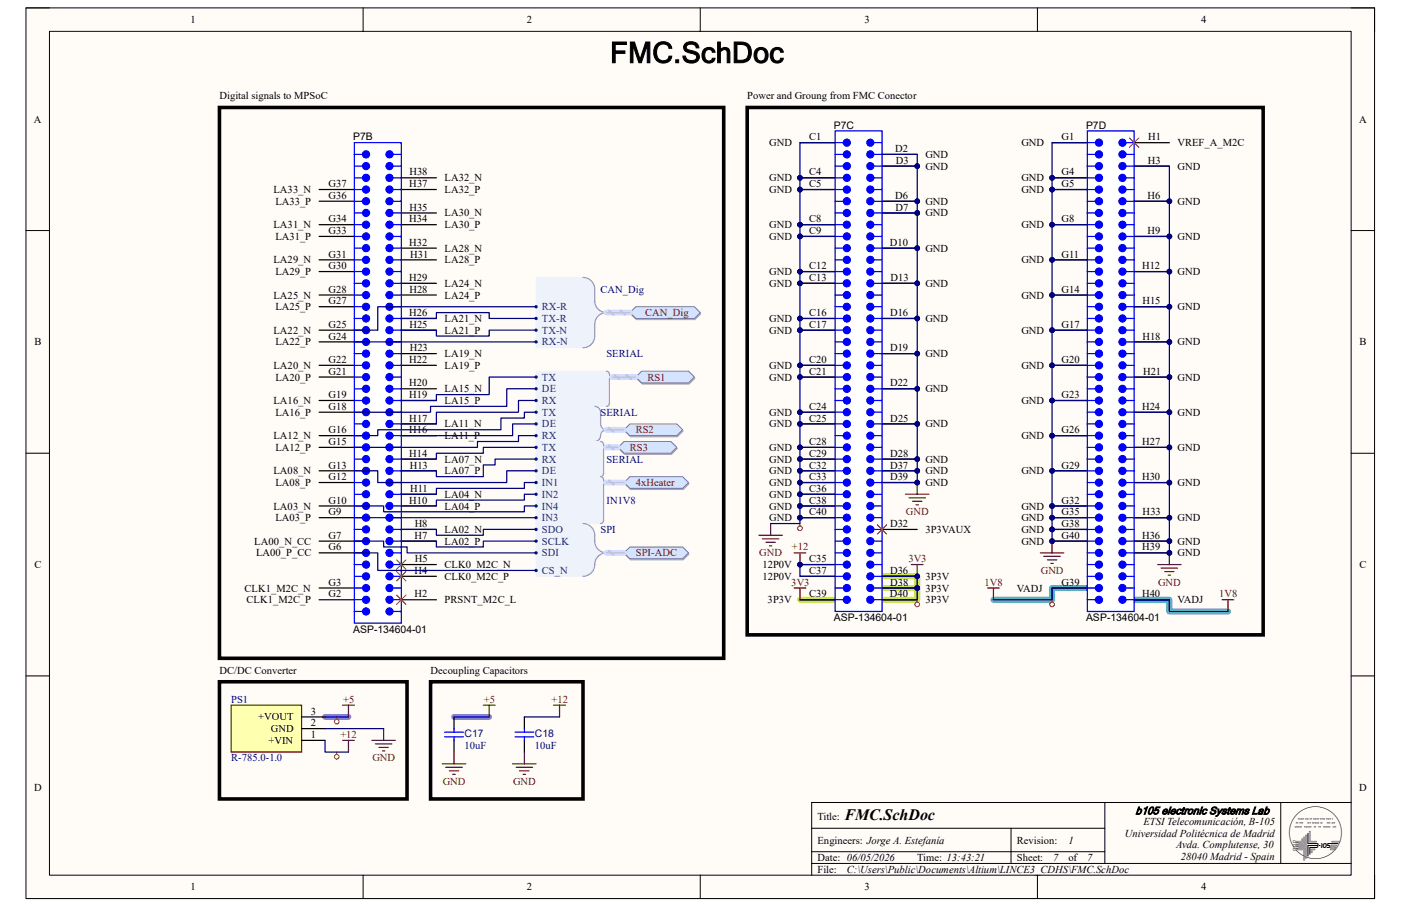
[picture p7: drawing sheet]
<svg xmlns="http://www.w3.org/2000/svg" width="432mm" height="279mm" viewBox="0 0 432 279" stroke-linecap="round" stroke-linejoin="round" font-family="sans-serif">
<defs><g id="words">
<text font-size="8.9" x="188" y="19.3">FMC.SchDoc</text>
<text font-size="4.9" x="260.3" y="252.9">FMC.SchDoc</text>
<g font-size="3.3">
<text x="58.7" y="7.1">1</text>
<text x="162.4" y="7.1">2</text>
<text x="266.4" y="7.1">3</text>
<text x="370.2" y="7.1">4</text>
<text x="67.6" y="30.6">Digital signals to MPSoC</text>
<text x="230.3" y="30.6">Power and Groung from FMC Conector</text>
<text x="10.5" y="37.8">A</text>
<text x="418.9" y="37.8">A</text>
<text x="237.1" y="45.1">GND</text>
<text x="249.4" y="43.3">C1</text>
<text x="275.9" y="46.9">D2</text>
<text x="314.8" y="45.1">GND</text>
<text x="327.2" y="43.3">G1</text>
<text x="353.9" y="43.3">H1</text>
<text x="362.9" y="45.1">VREF_A_M2C</text>
<text x="276.1" y="50.5">D3</text>
<text x="285.2" y="48.7">GND</text>
<text x="285.2" y="52.3">GND</text>
<text x="353.8" y="50.5">H3</text>
<text x="362.9" y="52.3">GND</text>
<text x="84.3" y="59.5">LA33_N</text>
<text x="101.3" y="57.7">G37</text>
<text x="126.2" y="57.7">H37</text>
<text x="126.2" y="54.1">H38</text>
<text x="137" y="59.5">LA32_P</text>
<text x="137" y="55.9">LA32_N</text>
<text x="237.1" y="55.9">GND</text>
<text x="237.1" y="59.5">GND</text>
<text x="249.4" y="54.1">C4</text>
<text x="249.4" y="57.7">C5</text>
<text x="314.8" y="55.9">GND</text>
<text x="314.8" y="59.5">GND</text>
<text x="327.2" y="54.1">G4</text>
<text x="327.2" y="57.7">G5</text>
<text x="84.9" y="63.2">LA33_P</text>
<text x="101.3" y="61.3">G36</text>
<text x="126.2" y="64.9">H35</text>
<text x="275.9" y="61.3">D6</text>
<text x="276" y="64.9">D7</text>
<text x="285.2" y="63.2">GND</text>
<text x="353.7" y="61.3">H6</text>
<text x="362.9" y="63.2">GND</text>
<text x="84.3" y="70.4">LA31_N</text>
<text x="101.3" y="68.6">G34</text>
<text x="126.1" y="68.6">H34</text>
<text x="137" y="70.4">LA30_P</text>
<text x="137" y="66.8">LA30_N</text>
<text x="237.1" y="70.4">GND</text>
<text x="249.4" y="68.6">C8</text>
<text x="285.2" y="66.8">GND</text>
<text x="314.8" y="70.4">GND</text>
<text x="327.2" y="68.6">G8</text>
<text x="84.9" y="74">LA31_P</text>
<text x="101.3" y="72.2">G33</text>
<text x="126.1" y="75.8">H32</text>
<text x="137" y="77.6">LA28_N</text>
<text x="237.1" y="74">GND</text>
<text x="249.4" y="72.2">C9</text>
<text x="274.3" y="75.8">D10</text>
<text x="285.2" y="77.6">GND</text>
<text x="353.7" y="72.2">H9</text>
<text x="362.9" y="74">GND</text>
<text x="84.3" y="81.2">LA29_N</text>
<text x="101.3" y="83">G30</text>
<text x="101.3" y="79.4">G31</text>
<text x="126.4" y="79.4">H31</text>
<text x="137" y="81.2">LA28_P</text>
<text x="249.4" y="83">C12</text>
<text x="314.8" y="81.2">GND</text>
<text x="327.2" y="79.4">G11</text>
<text x="352" y="83">H12</text>
<text x="84.9" y="84.8">LA29_P</text>
<text x="126.1" y="86.7">H29</text>
<text x="137" y="88.4">LA24_N</text>
<text x="237.1" y="84.8">GND</text>
<text x="237.1" y="88.4">GND</text>
<text x="249.4" y="86.7">C13</text>
<text x="274.4" y="86.7">D13</text>
<text x="285.2" y="88.4">GND</text>
<text x="362.9" y="84.8">GND</text>
<text x="84.3" y="92.1">LA25_N</text>
<text x="84.9" y="95.7">LA25_P</text>
<text x="101.3" y="93.9">G27</text>
<text x="101.3" y="90.3">G28</text>
<text x="126.2" y="90.3">H28</text>
<text x="137" y="92.1">LA24_P</text>
<text x="314.8" y="92.1">GND</text>
<text x="327.2" y="90.3">G14</text>
<text x="352.1" y="93.9">H15</text>
<text x="362.9" y="95.7">GND</text>
<text x="101.3" y="101.1">G25</text>
<text x="126.1" y="97.5">H26</text>
<text x="126.2" y="101.1">H25</text>
<text x="137" y="99.3">LA21_N</text>
<text x="237.1" y="99.3">GND</text>
<text x="249.4" y="97.5">C16</text>
<text x="249.4" y="101.1">C17</text>
<text x="274.3" y="97.5">D16</text>
<text x="285.2" y="99.3">GND</text>
<text x="327.2" y="101.1">G17</text>
<text x="10.6" y="106.5">B</text>
<text x="84.3" y="102.9">LA22_N</text>
<text x="84.9" y="106.5">LA22_P</text>
<text x="101.3" y="104.7">G24</text>
<text x="137" y="102.9">LA21_P</text>
<text x="237.1" y="102.9">GND</text>
<text x="314.8" y="102.9">GND</text>
<text x="352.1" y="104.7">H18</text>
<text x="362.9" y="106.5">GND</text>
<text x="419" y="106.5">B</text>
<text x="84.3" y="113.7">LA20_N</text>
<text x="101.3" y="111.9">G22</text>
<text x="126.1" y="111.9">H22</text>
<text x="126.3" y="108.3">H23</text>
<text x="137" y="113.7">LA19_P</text>
<text x="137" y="110.2">LA19_N</text>
<text x="237.1" y="113.7">GND</text>
<text x="249.4" y="111.9">C20</text>
<text x="274.3" y="108.3">D19</text>
<text x="285.2" y="110.2">GND</text>
<text x="314.8" y="113.7">GND</text>
<text x="327.2" y="111.9">G20</text>
<text x="84.9" y="117.3">LA20_P</text>
<text x="101.3" y="115.6">G21</text>
<text x="126.1" y="119.2">H20</text>
<text x="237.1" y="117.3">GND</text>
<text x="249.4" y="115.6">C21</text>
<text x="274.3" y="119.2">D22</text>
<text x="352.3" y="115.6">H21</text>
<text x="362.9" y="117.3">GND</text>
<text x="84.3" y="124.6">LA16_N</text>
<text x="101.3" y="122.8">G19</text>
<text x="126.1" y="122.8">H19</text>
<text x="137" y="124.6">LA15_P</text>
<text x="137" y="121">LA15_N</text>
<text x="285.2" y="121">GND</text>
<text x="314.8" y="124.6">GND</text>
<text x="327.2" y="122.8">G23</text>
<text x="84.9" y="128.2">LA16_P</text>
<text x="101.3" y="126.4">G18</text>
<text x="126.2" y="130">H17</text>
<text x="137" y="131.8">LA11_N</text>
<text x="237.1" y="128.2">GND</text>
<text x="237.1" y="131.8">GND</text>
<text x="249.4" y="126.4">C24</text>
<text x="249.4" y="130">C25</text>
<text x="274.4" y="130">D25</text>
<text x="285.2" y="131.8">GND</text>
<text x="352" y="126.4">H24</text>
<text x="362.9" y="128.2">GND</text>
<text x="84.3" y="135.4">LA12_N</text>
<text x="101.3" y="137.2">G15</text>
<text x="101.3" y="133.6">G16</text>
<text x="126.1" y="133.6">H16</text>
<text x="137" y="135.4">LA11_P</text>
<text x="249.4" y="137.2">C28</text>
<text x="314.8" y="135.4">GND</text>
<text x="327.2" y="133.6">G26</text>
<text x="352" y="137.2">H27</text>
<text x="84.9" y="139.1">LA12_P</text>
<text x="126.1" y="140.8">H14</text>
<text x="137" y="142.7">LA07_N</text>
<text x="237.1" y="139.1">GND</text>
<text x="237.1" y="142.7">GND</text>
<text x="249.4" y="140.8">C29</text>
<text x="274.4" y="140.8">D28</text>
<text x="285.2" y="142.7">GND</text>
<text x="362.9" y="139.1">GND</text>
<text x="84.3" y="146.3">LA08_N</text>
<text x="84.9" y="149.9">LA08_P</text>
<text x="101.3" y="148.1">G12</text>
<text x="101.3" y="144.5">G13</text>
<text x="126.3" y="144.5">H13</text>
<text x="137" y="146.3">LA07_P</text>
<text x="237.1" y="146.3">GND</text>
<text x="237.1" y="149.9">GND</text>
<text x="249.4" y="144.5">C32</text>
<text x="249.4" y="148.1">C33</text>
<text x="274.3" y="144.5">D37</text>
<text x="274.3" y="148.1">D39</text>
<text x="285.2" y="146.3">GND</text>
<text x="285.2" y="149.9">GND</text>
<text x="314.8" y="146.3">GND</text>
<text x="327.2" y="144.5">G29</text>
<text x="352" y="148.1">H30</text>
<text x="362.9" y="149.9">GND</text>
<text x="101.3" y="155.3">G10</text>
<text x="126.1" y="155.3">H10</text>
<text x="126.4" y="151.7">H11</text>
<text x="137" y="153.5">LA04_N</text>
<text x="237.1" y="153.5">GND</text>
<text x="249.4" y="151.7">C36</text>
<text x="249.4" y="155.3">C38</text>
<text x="327.2" y="155.3">G32</text>
<text x="84.3" y="157.1">LA03_N</text>
<text x="84.9" y="160.7">LA03_P</text>
<text x="101.3" y="158.9">G9</text>
<text x="137" y="157.1">LA04_P</text>
<text x="237.1" y="157.1">GND</text>
<text x="237.1" y="160.7">GND</text>
<text x="249.4" y="158.9">C40</text>
<text x="314.8" y="157.1">GND</text>
<text x="314.8" y="160.7">GND</text>
<text x="327.2" y="158.9">G35</text>
<text x="352.2" y="158.9">H33</text>
<text x="362.9" y="160.7">GND</text>
<text x="78.4" y="168">LA00_N_CC</text>
<text x="101.3" y="166.2">G7</text>
<text x="127.8" y="166.2">H7</text>
<text x="127.8" y="162.6">H8</text>
<text x="137" y="168">LA02_P</text>
<text x="137" y="164.3">LA02_N</text>
<text x="274.3" y="162.6">D32</text>
<text x="285.2" y="164.3">3P3VAUX</text>
<text x="314.8" y="164.3">GND</text>
<text x="314.8" y="168">GND</text>
<text x="327.2" y="162.6">G38</text>
<text x="327.2" y="166.2">G40</text>
<text x="352" y="166.2">H36</text>
<text x="362.9" y="168">GND</text>
<text x="78.9" y="171.6">LA00_P_CC</text>
<text x="101.3" y="169.8">G6</text>
<text x="127.8" y="173.4">H5</text>
<text x="249.4" y="173.4">C35</text>
<text x="352" y="169.8">H39</text>
<text x="362.9" y="171.6">GND</text>
<text x="10.6" y="175.2">C</text>
<text x="127.7" y="177">H4</text>
<text x="137" y="178.8">CLK0_M2C_P</text>
<text x="137" y="175.2">CLK0_M2C_N</text>
<text x="235" y="175.2">12P0V</text>
<text x="235" y="178.8">12P0V</text>
<text x="249.4" y="177">C37</text>
<text x="274.3" y="177">D36</text>
<text x="285.2" y="178.8">3P3V</text>
<text x="419" y="175.2">C</text>
<text x="75.4" y="182.4">CLK1_M2C_N</text>
<text x="101.3" y="184.2">G2</text>
<text x="101.3" y="180.6">G3</text>
<text x="127.8" y="184.2">H2</text>
<text x="249.4" y="184.2">C39</text>
<text x="274.3" y="184.2">D40</text>
<text x="274.4" y="180.6">D38</text>
<text x="285.2" y="182.4">3P3V</text>
<text x="313.4" y="182.4">VADJ</text>
<text x="327.2" y="180.6">G39</text>
<text x="352" y="184.2">H40</text>
<text x="76" y="186.1">CLK1_M2C_P</text>
<text x="137" y="186.1">PRSNT_M2C_L</text>
<text x="236.6" y="186.1">3P3V</text>
<text x="285.2" y="186.1">3P3V</text>
<text x="362.9" y="186.1">VADJ</text>
<text x="67.6" y="207.7">DC/DC Converter</text>
<text x="132.7" y="207.7">Decoupling Capacitors</text>
<text x="95.8" y="220.4">3</text>
<text x="79.6" y="222.2">+VOUT</text>
<text x="83.5" y="225.8">GND</text>
<text x="95.8" y="227.6">1</text>
<text x="95.8" y="224">2</text>
<text x="82.8" y="229.4">+VIN</text>
<text x="10.5" y="243.9">D</text>
<text x="418.9" y="243.9">D</text>
<text x="349.9" y="251.1">b105 electronic Systems Lab</text>
<text x="252" y="252.9">Title:</text>
<text x="346.7" y="258">Universidad Politécnica de Madrid</text>
<text x="352.4" y="254.3">ETSI Telecomunicación, B-105</text>
<text x="252" y="260.1">Engineers: Jorge A. Estefanía</text>
<text x="313.4" y="260.1">Revision:</text>
<text x="329.3" y="260.1">1</text>
<text x="362.5" y="261.6">Avda. Complutense, 30</text>
<text x="252" y="265.6">Date: 06/05/2026</text>
<text x="252" y="269.2">File:</text>
<text x="261" y="269.2">C:\Users\Public\Documents\Altium\LINCE3_CDHS\FMC.SchDoc</text>
<text x="282.7" y="265.6">Time: 13:43:21</text>
<text x="313.4" y="265.6">Sheet:</text>
<text x="324.6" y="265.6">7</text>
<text x="329.3" y="265.6">of</text>
<text x="335.1" y="265.6">7</text>
<text x="363.9" y="265.2">28040 Madrid - Spain</text>
<text x="58.7" y="274.6">1</text>
<text x="162.4" y="274.6">2</text>
<text x="266.4" y="274.6">3</text>
<text x="370.2" y="274.6">4</text>
</g>
<g font-size="3.3" fill="#003a70">
<text x="167" y="95.7">RX-R</text>
<text x="167" y="99.3">TX-R</text>
<text x="167" y="102.9">TX-N</text>
<text x="167" y="106.5">RX-N</text>
<text x="167" y="117.3">TX</text>
<text x="167" y="121">DE</text>
<text x="167" y="124.6">RX</text>
<text x="167" y="128.2">TX</text>
<text x="167" y="131.8">DE</text>
<text x="167" y="135.4">RX</text>
<text x="167" y="139.1">TX</text>
<text x="167" y="142.7">RX</text>
<text x="167" y="146.3">DE</text>
<text x="167" y="149.9">IN1</text>
<text x="167" y="153.5">IN2</text>
<text x="167" y="160.7">IN3</text>
<text x="167" y="157.1">IN4</text>
<text x="167" y="164.3">SDO</text>
<text x="167" y="168">SCLK</text>
<text x="167" y="171.6">SDI</text>
<text x="167" y="177">CS_N</text>
</g>
<g font-size="3.3" fill="#000080">
<text x="185.1" y="90.3">CAN_Dig</text>
<text x="186.9" y="110.2">SERIAL</text>
<text x="185.1" y="128.2">SERIAL</text>
<text x="186.9" y="142.7">SERIAL</text>
<text x="186.9" y="155.3">IN1V8</text>
<text x="185.1" y="164.3">SPI</text>
<text x="71.2" y="216.7">PS1</text>
<text x="143.2" y="230.8">10uF</text>
<text x="164.8" y="230.8">10uF</text>
<text x="71.2" y="234.8">R-785.0-1.0</text>
</g>
<g font-size="3.3" fill="#800000">
<text x="198.8" y="97.5">CAN_Dig</text>
<text x="199.6" y="117.3">RS1</text>
<text x="196" y="133.6">RS2</text>
<text x="194.1" y="139.1">RS3</text>
<text x="196" y="149.9">4xHeater</text>
<text x="279.2" y="158.9">GND</text>
<text x="196" y="171.6">SPI-ADC</text>
<text x="234" y="171.6">GND</text>
<text x="244.1" y="169.8">+12</text>
<text x="280" y="173.4">3V3</text>
<text x="320.8" y="177">GND</text>
<text x="243.9" y="180.6">3V3</text>
<text x="303.4" y="180.6">1V8</text>
<text x="356.9" y="180.6">GND</text>
<text x="375.8" y="184.2">1V8</text>
<text x="105.7" y="216.7">+5</text>
<text x="149.1" y="216.7">+5</text>
<text x="170" y="216.7">+12</text>
<text x="104.9" y="227.6">+12</text>
<text x="114.8" y="234.8">GND</text>
<text x="136.4" y="242.1">GND</text>
<text x="158.1" y="242.1">GND</text>
</g>
<g font-size="3.2">
<text x="257" y="39.7">P7C</text>
<text x="334.7" y="39.7">P7D</text>
<text x="108.8" y="43.3">P7B</text>
<text x="257" y="191.5">ASP-134604-01</text>
<text x="334.7" y="191.5">ASP-134604-01</text>
<text x="108.8" y="195.1">ASP-134604-01</text>
</g>
<g font-size="3.2" fill="#000080">
<text x="143.2" y="227.2">C17</text>
<text x="164.8" y="227.2">C18</text>
</g>
<text font-size="1.1" x="397.2" y="249.9">G</text>
</g></defs>
<path d="M8 2.4h415.7v274.7h-415.7z" fill-rule="evenodd" fill="#fffcf8"/>
<path d="M8 2.4h415.7v274.7h-415.7z" fill="none" stroke="#000" stroke-width=".31"/>
<path d="M15.2 9.7h401.2v260.2h-401.2z" fill-rule="evenodd" fill="#fffcf8"/>
<g fill="none" stroke="#000" stroke-width=".31">
<path d="M8 2.4h7.2M15.2 9.7h401.2v260.2h-401.2zM111.9 2.4v7.3M215.8 2.4v7.3M319.7 2.4v7.3M416.4 2.4h7.3v7.3M8 71.1h7.2M416.4 71.1h7.3M8 139.8h7.2M416.4 139.8h7.3M8 208.4h7.2M416.4 208.4h7.3"/>
<path d="M250.2 255.4h90.3M311.6 255.4v10.9M340.5 247.5v18.8M394.7 247.5v18.8M416.4 247.5h-166.2v22.4M111.9 269.9v7.2M215.8 269.9v7.2M250.2 266.3h166.2M250.2 262.7h90.3M319.7 269.9v7.2M423.7 269.9v7.2"/>
</g>
<path d="M335.1 181.3h-10.8v3.7h-18.1M349.6 185h10.8v3.6h18.1" fill="none" stroke="#00bfbf" stroke-width="1.8"/>
<path d="M271.9 177.7h10.8v3.6M246.5 185h10.9M271.9 181.3h10.8v3.7h-10.8" fill="none" stroke="#b0de00" stroke-width="1.8"/>
<path d="M100.2 221.1h7.2M139.9 221.1h10.9" fill="none" stroke="#f0f" stroke-width="1.8"/>
<path d="M165.2 85.6h14.5l1.8 .4 1.3 1.4 .5 1.8v4.5l.9 1.5 1.8 1.2-1.8 1.2-.9 1.5v4.5l-.5 1.8-1.3 1.4-1.8 .4h-14.5z" fill-rule="evenodd" fill="#edf2fb"/>
<path d="M165.2 85.6h14.5l1.8 .4 1.3 1.4 .5 1.8v4.5l.9 1.5 1.8 1.2-1.8 1.2-.9 1.5v4.5l-.5 1.8-1.3 1.4-1.8 .4h-14.5z" fill="none" stroke="#edf2fb" stroke-width=".31"/>
<path d="M179.7 85.6a3.6 3.6 0 0 1 3.6 3.6v3.6a3.6 3.6 0 0 0 3.6 3.6 3.6 3.6 0 0 0-3.6 3.6v3.6a3.6 3.6 0 0 1-3.6 3.6" fill="none" stroke="#8f9ec9" stroke-width=".38"/>
<circle cx="165.2" cy="101.8" r=".36" fill="#003a70"/>
<circle cx="165.2" cy="101.8" r=".36" fill="none" stroke="#003a70" stroke-width=".31"/>
<circle cx="165.2" cy="105.4" r=".36" fill="#003a70"/>
<circle cx="165.2" cy="105.4" r=".36" fill="none" stroke="#003a70" stroke-width=".31"/>
<circle cx="165.2" cy="98.2" r=".36" fill="#003a70"/>
<circle cx="165.2" cy="98.2" r=".36" fill="none" stroke="#003a70" stroke-width=".31"/>
<circle cx="165.2" cy="94.6" r=".36" fill="#003a70"/>
<circle cx="165.2" cy="94.6" r=".36" fill="none" stroke="#003a70" stroke-width=".31"/>
<path d="M194.3 96.8l1.8-1.8h18.1l1.8 1.8-1.8 1.8h-18.1z" fill-rule="evenodd" fill="#bac0ca"/>
<path d="M194.3 96.8l1.8-1.8h18.1l1.8 1.8-1.8 1.8h-18.1z" fill="none" stroke="#a6acb6" stroke-width=".31"/>
<path d="M196 94.6h18l1.8 1.8-1.8 1.8h-18l-1.9-1.8z" fill-rule="evenodd" fill="#d5e4ff"/>
<path d="M196 94.6h18l1.8 1.8-1.8 1.8h-18l-1.9-1.8z" fill="none" stroke="#71809b" stroke-width=".31"/>
<path d="M165.2 114.5h21.7a.94 .94 0 0 1 .9 1.1l.7 .7-.7 .7v7.4l-.4 .8-22.2 .1z" fill-rule="evenodd" fill="#edf2fb"/>
<path d="M165.2 114.5h21.7a.94 .94 0 0 1 .9 1.1l.7 .7-.7 .7v7.4l-.4 .8-22.2 .1z" fill="none" stroke="#edf2fb" stroke-width=".31"/>
<path d="M186.9 114.5a1.07 1.07 0 0 1 1 1.2l.8 .6a.9 .9 0 0 0-.9 .9v7.2a.91 .91 0 0 1-.9 .9" fill="none" stroke="#8f9ec9" stroke-width=".38"/>
<circle cx="165.2" cy="116.3" r=".36" fill="#003a70"/>
<circle cx="165.2" cy="116.3" r=".36" fill="none" stroke="#003a70" stroke-width=".31"/>
<circle cx="165.2" cy="119.9" r=".36" fill="#003a70"/>
<circle cx="165.2" cy="119.9" r=".36" fill="none" stroke="#003a70" stroke-width=".31"/>
<circle cx="165.2" cy="123.5" r=".36" fill="#003a70"/>
<circle cx="165.2" cy="123.5" r=".36" fill="none" stroke="#003a70" stroke-width=".31"/>
<path d="M197.9 114.8h14.5l1.8 1.8-1.8 1.8h-14.5l-1.8-1.8z" fill-rule="evenodd" fill="#bac0ca"/>
<path d="M197.9 114.8h14.5l1.8 1.8-1.8 1.8h-14.5l-1.8-1.8z" fill="none" stroke="#a6acb6" stroke-width=".31"/>
<path d="M196 116.3l1.8-1.8h14.4l1.8 1.8-1.8 1.8h-14.4z" fill-rule="evenodd" fill="#d5e4ff"/>
<path d="M196 116.3l1.8-1.8h14.4l1.8 1.8-1.8 1.8h-14.4z" fill="none" stroke="#71809b" stroke-width=".31"/>
<path d="M165.2 125.3h18.1l.9 .2 .7 .7 .2 .9v4.1l.5 .7 .9 .6a2.69 2.69 0 0 0-1.6 2.8l-.7 .6-.9 .3h-18.1z" fill-rule="evenodd" fill="#edf2fb"/>
<path d="M165.2 125.3h18.1l.9 .2 .7 .7 .2 .9v4.1l.5 .7 .9 .6a2.69 2.69 0 0 0-1.6 2.8l-.7 .6-.9 .3h-18.1z" fill="none" stroke="#edf2fb" stroke-width=".31"/>
<path d="M183.3 125.3a1.8 1.8 0 0 1 1.8 1.8v3.6a1.82 1.82 0 0 0 1.8 1.8 1.96 1.96 0 0 0-1.9 2.3 1.8 1.8 0 0 1-1.7 1.4" fill="none" stroke="#8f9ec9" stroke-width=".38"/>
<circle cx="165.2" cy="127.1" r=".36" fill="#003a70"/>
<circle cx="165.2" cy="127.1" r=".36" fill="none" stroke="#003a70" stroke-width=".31"/>
<circle cx="165.2" cy="130.7" r=".36" fill="#003a70"/>
<circle cx="165.2" cy="130.7" r=".36" fill="none" stroke="#003a70" stroke-width=".31"/>
<circle cx="165.2" cy="134.4" r=".36" fill="#003a70"/>
<circle cx="165.2" cy="134.4" r=".36" fill="none" stroke="#003a70" stroke-width=".31"/>
<path d="M192.5 132.9l1.8-1.8h14.5l1.8 1.8-1.8 1.8h-14.5z" fill-rule="evenodd" fill="#bac0ca"/>
<path d="M192.5 132.9l1.8-1.8h14.5l1.8 1.8-1.8 1.8h-14.5z" fill="none" stroke="#a6acb6" stroke-width=".31"/>
<path d="M192.3 132.5l1.8-1.8h14.5l1.8 1.8-1.8 1.9h-14.5z" fill-rule="evenodd" fill="#d5e4ff"/>
<path d="M192.3 132.5l1.8-1.8h14.5l1.8 1.8-1.8 1.9h-14.5z" fill="none" stroke="#71809b" stroke-width=".31"/>
<path d="M165.2 136.2h19.9a.94 .94 0 0 1 .9 1.1l.7 .7-.7 .6v7.5l-.4 .8-20.4 .1z" fill-rule="evenodd" fill="#edf2fb"/>
<path d="M165.2 136.2h19.9a.94 .94 0 0 1 .9 1.1l.7 .7-.7 .6v7.5l-.4 .8-20.4 .1z" fill="none" stroke="#edf2fb" stroke-width=".31"/>
<path d="M185.1 136.2a1.06 1.06 0 0 1 1 1.2l.8 .6a.9 .9 0 0 0-.9 .9v7.2a.9 .9 0 0 1-.9 .9" fill="none" stroke="#8f9ec9" stroke-width=".38"/>
<circle cx="165.2" cy="138" r=".36" fill="#003a70"/>
<circle cx="165.2" cy="138" r=".36" fill="none" stroke="#003a70" stroke-width=".31"/>
<circle cx="165.2" cy="145.2" r=".36" fill="#003a70"/>
<circle cx="165.2" cy="145.2" r=".36" fill="none" stroke="#003a70" stroke-width=".31"/>
<circle cx="165.2" cy="141.6" r=".36" fill="#003a70"/>
<circle cx="165.2" cy="141.6" r=".36" fill="none" stroke="#003a70" stroke-width=".31"/>
<path d="M190.7 138.3l1.8-1.8h14.5l1.8 1.8-1.8 1.8h-14.5z" fill-rule="evenodd" fill="#bac0ca"/>
<path d="M190.7 138.3l1.8-1.8h14.5l1.8 1.8-1.8 1.8h-14.5z" fill="none" stroke="#a6acb6" stroke-width=".31"/>
<path d="M192.3 136.2h14.5l1.8 1.8-1.8 1.8h-14.5l-1.8-1.8z" fill-rule="evenodd" fill="#d5e4ff"/>
<path d="M192.3 136.2h14.5l1.8 1.8-1.8 1.8h-14.5l-1.8-1.8z" fill="none" stroke="#71809b" stroke-width=".31"/>
<path d="M165.2 147h19.9a.94 .94 0 0 1 .9 1.1l.7 .7-.7 .7v11.1l-.4 .7-20.4 .2z" fill-rule="evenodd" fill="#edf2fb"/>
<path d="M165.2 147h19.9a.94 .94 0 0 1 .9 1.1l.7 .7-.7 .7v11.1l-.4 .7-20.4 .2z" fill="none" stroke="#edf2fb" stroke-width=".31"/>
<path d="M185.1 147a1.05 1.05 0 0 1 1 1.3l.8 .5a.9 .9 0 0 0-.9 .9v10.9a.9 .9 0 0 1-.9 .9" fill="none" stroke="#8f9ec9" stroke-width=".38"/>
<circle cx="165.2" cy="159.6" r=".36" fill="#003a70"/>
<circle cx="165.2" cy="159.6" r=".36" fill="none" stroke="#003a70" stroke-width=".31"/>
<circle cx="165.2" cy="156" r=".36" fill="#003a70"/>
<circle cx="165.2" cy="156" r=".36" fill="none" stroke="#003a70" stroke-width=".31"/>
<circle cx="165.2" cy="148.8" r=".36" fill="#003a70"/>
<circle cx="165.2" cy="148.8" r=".36" fill="none" stroke="#003a70" stroke-width=".31"/>
<circle cx="165.2" cy="152.4" r=".36" fill="#003a70"/>
<circle cx="165.2" cy="152.4" r=".36" fill="none" stroke="#003a70" stroke-width=".31"/>
<path d="M192.5 149.2l1.8-1.8h16.3l1.8 1.8-1.8 1.8h-16.3z" fill-rule="evenodd" fill="#bac0ca"/>
<path d="M192.5 149.2l1.8-1.8h16.3l1.8 1.8-1.8 1.8h-16.3z" fill="none" stroke="#a6acb6" stroke-width=".31"/>
<path d="M192.3 148.8l1.8-1.8h16.3l1.8 1.8-1.8 1.8h-16.3z" fill-rule="evenodd" fill="#d5e4ff"/>
<path d="M192.3 148.8l1.8-1.8h16.3l1.8 1.8-1.8 1.8h-16.3z" fill="none" stroke="#71809b" stroke-width=".31"/>
<path d="M165.2 161.5h14.5l1.8 .4 1.3 1.4 .5 1.8v2.7l.9 1.5 1.8 1.2-1.8 1.2-.9 1.5a3.7 3.7 0 0 1-3.6 4.5h-14.5z" fill-rule="evenodd" fill="#edf2fb"/>
<path d="M165.2 161.5h14.5l1.8 .4 1.3 1.4 .5 1.8v2.7l.9 1.5 1.8 1.2-1.8 1.2-.9 1.5a3.7 3.7 0 0 1-3.6 4.5h-14.5z" fill="none" stroke="#edf2fb" stroke-width=".31"/>
<path d="M179.7 161.5a3.6 3.6 0 0 1 3.6 3.6 4.4 4.4 0 0 0 2.2 5.1l1.4 .3a3.8 3.8 0 0 0-3.7 4.3 3.6 3.6 0 0 1-3.5 2.9" fill="none" stroke="#8f9ec9" stroke-width=".38"/>
<circle cx="165.2" cy="163.3" r=".36" fill="#003a70"/>
<circle cx="165.2" cy="163.3" r=".36" fill="none" stroke="#003a70" stroke-width=".31"/>
<circle cx="165.2" cy="170.5" r=".36" fill="#003a70"/>
<circle cx="165.2" cy="170.5" r=".36" fill="none" stroke="#003a70" stroke-width=".31"/>
<circle cx="165.2" cy="166.9" r=".36" fill="#003a70"/>
<circle cx="165.2" cy="166.9" r=".36" fill="none" stroke="#003a70" stroke-width=".31"/>
<circle cx="165.2" cy="175.9" r=".36" fill="#003a70"/>
<circle cx="165.2" cy="175.9" r=".36" fill="none" stroke="#003a70" stroke-width=".31"/>
<path d="M192.5 170.9l1.8-1.9h16.3l1.8 1.9-1.8 1.8h-16.3z" fill-rule="evenodd" fill="#bac0ca"/>
<path d="M192.5 170.9l1.8-1.9h16.3l1.8 1.9-1.8 1.8h-16.3z" fill="none" stroke="#a6acb6" stroke-width=".31"/>
<path d="M192.3 170.5l1.8-1.8h16.3l1.8 1.8-1.8 1.8h-16.3z" fill-rule="evenodd" fill="#d5e4ff"/>
<path d="M192.3 170.5l1.8-1.8h16.3l1.8 1.8-1.8 1.8h-16.3z" fill="none" stroke="#71809b" stroke-width=".31"/>
<g fill="none" stroke="#000" stroke-width=".38">
<path d="M98.4 58.4h10.8M123.7 58.4h10.8M123.7 54.8h10.8M98.4 72.9h10.8M98.4 69.3h10.8M98.4 62.1h10.8M123.7 69.3h10.8M123.7 76.5h10.8M123.7 65.7h10.8M98.4 94.6h10.8M98.4 91h10.8M98.4 83.8h10.8"/>
<path d="M98.4 80.1h10.8M123.7 91h10.8M123.7 80.1h10.8M123.7 98.2h10.8M123.7 87.4h10.8M98.4 116.3h10.8M98.4 112.7h10.8M98.4 105.4h10.8M98.4 101.8h10.8M123.7 112.7h10.8M123.7 101.8h10.8M123.7 119.9h10.8"/>
<path d="M123.7 109.1h10.8M98.4 138h10.8M98.4 134.4h10.8M98.4 127.1h10.8M98.4 123.5h10.8M123.7 134.4h10.8M123.7 123.5h10.8M123.7 130.7h10.8M98.4 159.6h10.8M98.4 156h10.8M98.4 148.8h10.8M98.4 145.2h10.8"/>
<path d="M123.7 156h10.8M123.7 145.2h10.8M123.7 152.4h10.8M123.7 141.6h10.8M98.4 170.5h10.8M98.4 166.9h10.8M123.7 166.9h10.8M123.7 163.3h10.8M123.7 177.7h10.8M123.7 174.1h10.8M98.4 185h10.8M98.4 181.3h10.8"/>
<path d="M123.7 185h10.8"/>
</g>
<path d="M109.2 44h14.5v148.2h-14.5z" fill-rule="evenodd" fill="#fff"/>
<g fill="none" stroke="#00f" stroke-width=".38">
<path d="M109.2 58.4h2.5M109.2 51.2h2.5M109.2 47.6h2.5M109.2 54.8h2.5M109.2 44h14.5v148.2h-14.5zM121.1 58.4h2.6M121.1 51.2h2.6M121.1 47.6h2.6M121.1 54.8h2.6M109.2 76.5h2.5M109.2 72.9h2.5M109.2 62.1h2.5"/>
<path d="M109.2 69.3h2.5M109.2 65.7h2.5M121.1 76.5h2.6M121.1 72.9h2.6M121.1 62.1h2.6M121.1 69.3h2.6M121.1 65.7h2.6M109.2 98.2h2.5M109.2 94.6h2.5M109.2 87.4h2.5M109.2 83.8h2.5M109.2 91h2.5"/>
<path d="M109.2 80.1h2.5M121.1 98.2h2.6M121.1 94.6h2.6M121.1 87.4h2.6M121.1 83.8h2.6M121.1 91h2.6M121.1 80.1h2.6M109.2 101.8h2.5M109.2 119.9h2.5M109.2 116.3h2.5M109.2 109.1h2.5M109.2 105.4h2.5"/>
<path d="M109.2 112.7h2.5M121.1 101.8h2.6M121.1 119.9h2.6M121.1 116.3h2.6M121.1 109.1h2.6M121.1 105.4h2.6M121.1 112.7h2.6M109.2 138h2.5M109.2 134.4h2.5M109.2 130.7h2.5M109.2 127.1h2.5M109.2 123.5h2.5"/>
<path d="M121.1 138h2.6M121.1 134.4h2.6M121.1 130.7h2.6M121.1 127.1h2.6M121.1 123.5h2.6M109.2 156h2.5M109.2 152.4h2.5M109.2 148.8h2.5M109.2 159.6h2.5M109.2 141.6h2.5M109.2 145.2h2.5M121.1 156h2.6"/>
<path d="M121.1 152.4h2.6M121.1 148.8h2.6M121.1 159.6h2.6M121.1 141.6h2.6M121.1 145.2h2.6M109.2 163.3h2.5M109.2 170.5h2.5M109.2 166.9h2.5M109.2 174.1h2.5M109.2 177.7h2.5M121.1 163.3h2.6M121.1 170.5h2.6"/>
<path d="M121.1 166.9h2.6M121.1 174.1h2.6M121.1 177.7h2.6M109.2 188.6h2.5M109.2 181.3h2.5M109.2 185h2.5M121.1 188.6h2.6M121.1 181.3h2.6M121.1 185h2.6"/>
</g>
<circle cx="112.8" cy="188.6" r="1.08" fill="#00f"/>
<circle cx="112.8" cy="188.6" r="1.08" fill="none" stroke="#00f" stroke-width=".38"/>
<circle cx="120.1" cy="188.6" r="1.08" fill="#00f"/>
<circle cx="120.1" cy="188.6" r="1.08" fill="none" stroke="#00f" stroke-width=".38"/>
<circle cx="112.8" cy="181.3" r="1.08" fill="#00f"/>
<circle cx="112.8" cy="181.3" r="1.08" fill="none" stroke="#00f" stroke-width=".38"/>
<circle cx="120.1" cy="181.3" r="1.08" fill="#00f"/>
<circle cx="120.1" cy="181.3" r="1.08" fill="none" stroke="#00f" stroke-width=".38"/>
<circle cx="112.8" cy="185" r="1.08" fill="#00f"/>
<circle cx="112.8" cy="185" r="1.08" fill="none" stroke="#00f" stroke-width=".38"/>
<circle cx="120.1" cy="185" r="1.08" fill="#00f"/>
<circle cx="120.1" cy="185" r="1.08" fill="none" stroke="#00f" stroke-width=".38"/>
<circle cx="112.8" cy="177.7" r="1.08" fill="#00f"/>
<circle cx="112.8" cy="177.7" r="1.08" fill="none" stroke="#00f" stroke-width=".38"/>
<circle cx="120.1" cy="177.7" r="1.08" fill="#00f"/>
<circle cx="120.1" cy="177.7" r="1.08" fill="none" stroke="#00f" stroke-width=".38"/>
<circle cx="112.8" cy="170.5" r="1.08" fill="#00f"/>
<circle cx="112.8" cy="170.5" r="1.08" fill="none" stroke="#00f" stroke-width=".38"/>
<circle cx="120" cy="170.5" r="1.08" fill="#00f"/>
<circle cx="120" cy="170.5" r="1.08" fill="none" stroke="#00f" stroke-width=".38"/>
<circle cx="112.8" cy="174.1" r="1.08" fill="#00f"/>
<circle cx="112.8" cy="174.1" r="1.08" fill="none" stroke="#00f" stroke-width=".38"/>
<circle cx="120.1" cy="174.1" r="1.08" fill="#00f"/>
<circle cx="120.1" cy="174.1" r="1.08" fill="none" stroke="#00f" stroke-width=".38"/>
<circle cx="112.8" cy="163.3" r="1.08" fill="#00f"/>
<circle cx="112.8" cy="163.3" r="1.08" fill="none" stroke="#00f" stroke-width=".38"/>
<circle cx="120" cy="163.3" r="1.08" fill="#00f"/>
<circle cx="120" cy="163.3" r="1.08" fill="none" stroke="#00f" stroke-width=".38"/>
<circle cx="112.8" cy="166.9" r="1.08" fill="#00f"/>
<circle cx="112.8" cy="166.9" r="1.08" fill="none" stroke="#00f" stroke-width=".38"/>
<circle cx="120" cy="166.9" r="1.08" fill="#00f"/>
<circle cx="120" cy="166.9" r="1.08" fill="none" stroke="#00f" stroke-width=".38"/>
<circle cx="112.8" cy="159.7" r="1.08" fill="#00f"/>
<circle cx="112.8" cy="159.7" r="1.08" fill="none" stroke="#00f" stroke-width=".38"/>
<circle cx="120" cy="159.7" r="1.08" fill="#00f"/>
<circle cx="120" cy="159.7" r="1.08" fill="none" stroke="#00f" stroke-width=".38"/>
<circle cx="112.8" cy="152.4" r="1.08" fill="#00f"/>
<circle cx="112.8" cy="152.4" r="1.08" fill="none" stroke="#00f" stroke-width=".38"/>
<circle cx="120" cy="152.4" r="1.08" fill="#00f"/>
<circle cx="120" cy="152.4" r="1.08" fill="none" stroke="#00f" stroke-width=".38"/>
<circle cx="112.8" cy="156" r="1.08" fill="#00f"/>
<circle cx="112.8" cy="156" r="1.08" fill="none" stroke="#00f" stroke-width=".38"/>
<circle cx="120" cy="156" r="1.08" fill="#00f"/>
<circle cx="120" cy="156" r="1.08" fill="none" stroke="#00f" stroke-width=".38"/>
<circle cx="112.8" cy="145.2" r="1.08" fill="#00f"/>
<circle cx="112.8" cy="145.2" r="1.08" fill="none" stroke="#00f" stroke-width=".38"/>
<circle cx="120" cy="145.2" r="1.08" fill="#00f"/>
<circle cx="120" cy="145.2" r="1.08" fill="none" stroke="#00f" stroke-width=".38"/>
<circle cx="112.8" cy="148.8" r="1.08" fill="#00f"/>
<circle cx="112.8" cy="148.8" r="1.08" fill="none" stroke="#00f" stroke-width=".38"/>
<circle cx="120" cy="148.8" r="1.08" fill="#00f"/>
<circle cx="120" cy="148.8" r="1.08" fill="none" stroke="#00f" stroke-width=".38"/>
<circle cx="112.8" cy="141.6" r="1.08" fill="#00f"/>
<circle cx="112.8" cy="141.6" r="1.08" fill="none" stroke="#00f" stroke-width=".38"/>
<circle cx="120" cy="141.6" r="1.08" fill="#00f"/>
<circle cx="120" cy="141.6" r="1.08" fill="none" stroke="#00f" stroke-width=".38"/>
<circle cx="112.8" cy="134.4" r="1.08" fill="#00f"/>
<circle cx="112.8" cy="134.4" r="1.08" fill="none" stroke="#00f" stroke-width=".38"/>
<circle cx="120" cy="134.4" r="1.08" fill="#00f"/>
<circle cx="120" cy="134.4" r="1.08" fill="none" stroke="#00f" stroke-width=".38"/>
<circle cx="112.8" cy="138" r="1.08" fill="#00f"/>
<circle cx="112.8" cy="138" r="1.08" fill="none" stroke="#00f" stroke-width=".38"/>
<circle cx="120" cy="138" r="1.08" fill="#00f"/>
<circle cx="120" cy="138" r="1.08" fill="none" stroke="#00f" stroke-width=".38"/>
<circle cx="112.8" cy="127.1" r="1.08" fill="#00f"/>
<circle cx="112.8" cy="127.1" r="1.08" fill="none" stroke="#00f" stroke-width=".38"/>
<circle cx="120" cy="127.1" r="1.08" fill="#00f"/>
<circle cx="120" cy="127.1" r="1.08" fill="none" stroke="#00f" stroke-width=".38"/>
<circle cx="112.8" cy="130.7" r="1.08" fill="#00f"/>
<circle cx="112.8" cy="130.7" r="1.08" fill="none" stroke="#00f" stroke-width=".38"/>
<circle cx="120" cy="130.7" r="1.08" fill="#00f"/>
<circle cx="120" cy="130.7" r="1.08" fill="none" stroke="#00f" stroke-width=".38"/>
<circle cx="112.8" cy="123.5" r="1.08" fill="#00f"/>
<circle cx="112.8" cy="123.5" r="1.08" fill="none" stroke="#00f" stroke-width=".38"/>
<circle cx="120" cy="123.5" r="1.08" fill="#00f"/>
<circle cx="120" cy="123.5" r="1.08" fill="none" stroke="#00f" stroke-width=".38"/>
<circle cx="112.8" cy="116.3" r="1.08" fill="#00f"/>
<circle cx="112.8" cy="116.3" r="1.08" fill="none" stroke="#00f" stroke-width=".38"/>
<circle cx="120" cy="116.3" r="1.08" fill="#00f"/>
<circle cx="120" cy="116.3" r="1.08" fill="none" stroke="#00f" stroke-width=".38"/>
<circle cx="112.8" cy="119.9" r="1.08" fill="#00f"/>
<circle cx="112.8" cy="119.9" r="1.08" fill="none" stroke="#00f" stroke-width=".38"/>
<circle cx="120" cy="119.9" r="1.08" fill="#00f"/>
<circle cx="120" cy="119.9" r="1.08" fill="none" stroke="#00f" stroke-width=".38"/>
<circle cx="112.8" cy="109.1" r="1.08" fill="#00f"/>
<circle cx="112.8" cy="109.1" r="1.08" fill="none" stroke="#00f" stroke-width=".38"/>
<circle cx="120" cy="109.1" r="1.08" fill="#00f"/>
<circle cx="120" cy="109.1" r="1.08" fill="none" stroke="#00f" stroke-width=".38"/>
<circle cx="112.8" cy="112.7" r="1.08" fill="#00f"/>
<circle cx="112.8" cy="112.7" r="1.08" fill="none" stroke="#00f" stroke-width=".38"/>
<circle cx="120" cy="112.7" r="1.08" fill="#00f"/>
<circle cx="120" cy="112.7" r="1.08" fill="none" stroke="#00f" stroke-width=".38"/>
<circle cx="112.8" cy="105.4" r="1.08" fill="#00f"/>
<circle cx="112.8" cy="105.4" r="1.08" fill="none" stroke="#00f" stroke-width=".38"/>
<circle cx="120" cy="105.4" r="1.08" fill="#00f"/>
<circle cx="120" cy="105.4" r="1.08" fill="none" stroke="#00f" stroke-width=".38"/>
<circle cx="112.8" cy="98.2" r="1.08" fill="#00f"/>
<circle cx="112.8" cy="98.2" r="1.08" fill="none" stroke="#00f" stroke-width=".38"/>
<circle cx="120" cy="98.2" r="1.08" fill="#00f"/>
<circle cx="120" cy="98.2" r="1.08" fill="none" stroke="#00f" stroke-width=".38"/>
<circle cx="112.8" cy="101.8" r="1.08" fill="#00f"/>
<circle cx="112.8" cy="101.8" r="1.08" fill="none" stroke="#00f" stroke-width=".38"/>
<circle cx="120" cy="101.8" r="1.08" fill="#00f"/>
<circle cx="120" cy="101.8" r="1.08" fill="none" stroke="#00f" stroke-width=".38"/>
<circle cx="112.8" cy="91" r="1.08" fill="#00f"/>
<circle cx="112.8" cy="91" r="1.08" fill="none" stroke="#00f" stroke-width=".38"/>
<circle cx="120" cy="91" r="1.08" fill="#00f"/>
<circle cx="120" cy="91" r="1.08" fill="none" stroke="#00f" stroke-width=".38"/>
<circle cx="112.8" cy="94.6" r="1.08" fill="#00f"/>
<circle cx="112.8" cy="94.6" r="1.08" fill="none" stroke="#00f" stroke-width=".38"/>
<circle cx="120" cy="94.6" r="1.08" fill="#00f"/>
<circle cx="120" cy="94.6" r="1.08" fill="none" stroke="#00f" stroke-width=".38"/>
<circle cx="112.8" cy="87.4" r="1.08" fill="#00f"/>
<circle cx="112.8" cy="87.4" r="1.08" fill="none" stroke="#00f" stroke-width=".38"/>
<circle cx="120" cy="87.4" r="1.08" fill="#00f"/>
<circle cx="120" cy="87.4" r="1.08" fill="none" stroke="#00f" stroke-width=".38"/>
<circle cx="112.8" cy="80.1" r="1.08" fill="#00f"/>
<circle cx="112.8" cy="80.1" r="1.08" fill="none" stroke="#00f" stroke-width=".38"/>
<circle cx="120" cy="80.1" r="1.08" fill="#00f"/>
<circle cx="120" cy="80.1" r="1.08" fill="none" stroke="#00f" stroke-width=".38"/>
<circle cx="112.8" cy="83.8" r="1.08" fill="#00f"/>
<circle cx="112.8" cy="83.8" r="1.08" fill="none" stroke="#00f" stroke-width=".38"/>
<circle cx="120" cy="83.8" r="1.08" fill="#00f"/>
<circle cx="120" cy="83.8" r="1.08" fill="none" stroke="#00f" stroke-width=".38"/>
<circle cx="112.8" cy="72.9" r="1.08" fill="#00f"/>
<circle cx="112.8" cy="72.9" r="1.08" fill="none" stroke="#00f" stroke-width=".38"/>
<circle cx="120" cy="72.9" r="1.08" fill="#00f"/>
<circle cx="120" cy="72.9" r="1.08" fill="none" stroke="#00f" stroke-width=".38"/>
<circle cx="112.8" cy="76.5" r="1.08" fill="#00f"/>
<circle cx="112.8" cy="76.5" r="1.08" fill="none" stroke="#00f" stroke-width=".38"/>
<circle cx="120" cy="76.5" r="1.08" fill="#00f"/>
<circle cx="120" cy="76.5" r="1.08" fill="none" stroke="#00f" stroke-width=".38"/>
<circle cx="112.8" cy="69.3" r="1.08" fill="#00f"/>
<circle cx="112.8" cy="69.3" r="1.08" fill="none" stroke="#00f" stroke-width=".38"/>
<circle cx="120" cy="69.3" r="1.08" fill="#00f"/>
<circle cx="120" cy="69.3" r="1.08" fill="none" stroke="#00f" stroke-width=".38"/>
<circle cx="112.8" cy="62.1" r="1.08" fill="#00f"/>
<circle cx="112.8" cy="62.1" r="1.08" fill="none" stroke="#00f" stroke-width=".38"/>
<circle cx="120" cy="62.1" r="1.08" fill="#00f"/>
<circle cx="120" cy="62.1" r="1.08" fill="none" stroke="#00f" stroke-width=".38"/>
<circle cx="112.8" cy="65.7" r="1.08" fill="#00f"/>
<circle cx="112.8" cy="65.7" r="1.08" fill="none" stroke="#00f" stroke-width=".38"/>
<circle cx="120" cy="65.7" r="1.08" fill="#00f"/>
<circle cx="120" cy="65.7" r="1.08" fill="none" stroke="#00f" stroke-width=".38"/>
<circle cx="112.8" cy="54.8" r="1.08" fill="#00f"/>
<circle cx="112.8" cy="54.8" r="1.08" fill="none" stroke="#00f" stroke-width=".38"/>
<circle cx="120" cy="54.8" r="1.08" fill="#00f"/>
<circle cx="120" cy="54.8" r="1.08" fill="none" stroke="#00f" stroke-width=".38"/>
<circle cx="112.8" cy="58.5" r="1.08" fill="#00f"/>
<circle cx="112.8" cy="58.5" r="1.08" fill="none" stroke="#00f" stroke-width=".38"/>
<circle cx="120" cy="58.5" r="1.08" fill="#00f"/>
<circle cx="120" cy="58.5" r="1.08" fill="none" stroke="#00f" stroke-width=".38"/>
<circle cx="112.8" cy="51.2" r="1.08" fill="#00f"/>
<circle cx="112.8" cy="51.2" r="1.08" fill="none" stroke="#00f" stroke-width=".38"/>
<circle cx="120" cy="51.2" r="1.08" fill="#00f"/>
<circle cx="120" cy="51.2" r="1.08" fill="none" stroke="#00f" stroke-width=".38"/>
<circle cx="112.8" cy="47.6" r="1.08" fill="#00f"/>
<circle cx="112.8" cy="47.6" r="1.08" fill="none" stroke="#00f" stroke-width=".38"/>
<circle cx="120" cy="47.6" r="1.08" fill="#00f"/>
<circle cx="120" cy="47.6" r="1.08" fill="none" stroke="#00f" stroke-width=".38"/>
<path d="M67.6 33.1h155.5v169.9h-155.5z" fill="none" stroke="#000" stroke-width="1.1"/>
<g fill="none" stroke="#000" stroke-width=".38">
<path d="M324.3 44h10.8M324.3 54.8h10.8M324.3 58.5h10.8M349.6 44h10.8M349.6 51.2h10.8M324.3 69.3h10.8M349.6 62.1h10.8M349.6 72.9h10.8M324.3 80.1h10.8M324.3 91h10.8M349.6 83.8h10.8M349.6 94.6h10.8"/>
<path d="M324.3 101.8h10.8M324.3 112.7h10.8M349.6 105.5h10.8M349.6 116.3h10.8M324.3 123.5h10.8M324.3 134.4h10.8M349.6 127.1h10.8M349.6 138h10.8M324.3 145.2h10.8M324.3 156h10.8M324.3 159.6h10.8M349.6 159.7h10.8"/>
<path d="M349.6 148.8h10.8M324.3 163.3h10.8M324.3 166.9h10.8M349.6 166.9h10.8M349.6 170.5h10.8M324.3 181.3h10.8M349.6 185h10.8"/>
</g>
<path d="M335.1 40.4h14.5v148.2h-14.5z" fill-rule="evenodd" fill="#fff"/>
<g fill="none" stroke="#00f" stroke-width=".38">
<path d="M335.1 44h2.5M335.1 51.2h2.5M335.1 47.6h2.5M335.1 58.5h2.5M335.1 54.8h2.5M335.1 40.4h14.5v148.2h-14.5zM347 44h2.6M347 51.2h2.6M347 47.6h2.6M347 58.5h2.6M347 54.8h2.6M335.1 76.5h2.5"/>
<path d="M335.1 69.3h2.5M335.1 62.1h2.5M335.1 65.7h2.5M335.1 72.9h2.5M347 76.5h2.6M347 69.3h2.6M347 62.1h2.6M347 65.7h2.6M347 72.9h2.6M335.1 80.1h2.5M335.1 83.8h2.5M335.1 91h2.5"/>
<path d="M335.1 87.4h2.5M335.1 94.6h2.5M335.1 98.2h2.5M347 80.1h2.6M347 83.8h2.6M347 91h2.6M347 87.4h2.6M347 94.6h2.6M347 98.2h2.6M335.1 101.8h2.5M335.1 112.7h2.5M335.1 116.3h2.5"/>
<path d="M335.1 105.4h2.5M335.1 109.1h2.5M335.1 119.9h2.5M347 112.7h2.6M347 116.3h2.6M347 109.1h2.6M347 119.9h2.6M347 105.5h2.6M347 101.8h2.6M335.1 134.4h2.5M335.1 138h2.5M335.1 130.7h2.5"/>
<path d="M335.1 123.5h2.5M335.1 127.1h2.5M347 134.4h2.6M347 138h2.6M347 130.7h2.6M347 123.5h2.6M347 127.1h2.6M335.1 145.2h2.5M335.1 148.8h2.5M335.1 141.6h2.5M335.1 152.4h2.5M335.1 156h2.5"/>
<path d="M335.1 159.6h2.5M347 145.2h2.6M347 148.8h2.6M347 141.6h2.6M347 152.4h2.6M347 156h2.6M347 159.7h2.6M335.1 170.5h2.5M335.1 174.1h2.5M335.1 163.3h2.5M335.1 166.9h2.5M335.1 177.7h2.5"/>
<path d="M347 170.5h2.6M347 174.1h2.6M347 163.3h2.6M347 166.9h2.6M347 177.7h2.6M335.1 181.3h2.5M335.1 185h2.5M347 181.3h2.6M347 185h2.6"/>
</g>
<circle cx="338.7" cy="44" r="1.08" fill="#00f"/>
<circle cx="338.7" cy="44" r="1.08" fill="none" stroke="#00f" stroke-width=".38"/>
<circle cx="346" cy="44" r="1.08" fill="#00f"/>
<circle cx="346" cy="44" r="1.08" fill="none" stroke="#00f" stroke-width=".38"/>
<circle cx="338.7" cy="51.2" r="1.08" fill="#00f"/>
<circle cx="338.7" cy="51.2" r="1.08" fill="none" stroke="#00f" stroke-width=".38"/>
<circle cx="346" cy="51.2" r="1.08" fill="#00f"/>
<circle cx="346" cy="51.2" r="1.08" fill="none" stroke="#00f" stroke-width=".38"/>
<circle cx="338.7" cy="47.6" r="1.08" fill="#00f"/>
<circle cx="338.7" cy="47.6" r="1.08" fill="none" stroke="#00f" stroke-width=".38"/>
<circle cx="346" cy="47.6" r="1.08" fill="#00f"/>
<circle cx="346" cy="47.6" r="1.08" fill="none" stroke="#00f" stroke-width=".38"/>
<circle cx="338.7" cy="54.8" r="1.08" fill="#00f"/>
<circle cx="338.7" cy="54.8" r="1.08" fill="none" stroke="#00f" stroke-width=".38"/>
<circle cx="346" cy="54.8" r="1.08" fill="#00f"/>
<circle cx="346" cy="54.8" r="1.08" fill="none" stroke="#00f" stroke-width=".38"/>
<circle cx="338.7" cy="62.1" r="1.08" fill="#00f"/>
<circle cx="338.7" cy="62.1" r="1.08" fill="none" stroke="#00f" stroke-width=".38"/>
<circle cx="346" cy="62.1" r="1.08" fill="#00f"/>
<circle cx="346" cy="62.1" r="1.08" fill="none" stroke="#00f" stroke-width=".38"/>
<circle cx="338.7" cy="58.5" r="1.08" fill="#00f"/>
<circle cx="338.7" cy="58.5" r="1.08" fill="none" stroke="#00f" stroke-width=".38"/>
<circle cx="346" cy="58.5" r="1.08" fill="#00f"/>
<circle cx="346" cy="58.5" r="1.08" fill="none" stroke="#00f" stroke-width=".38"/>
<circle cx="338.7" cy="69.3" r="1.08" fill="#00f"/>
<circle cx="338.7" cy="69.3" r="1.08" fill="none" stroke="#00f" stroke-width=".38"/>
<circle cx="346" cy="69.3" r="1.08" fill="#00f"/>
<circle cx="346" cy="69.3" r="1.08" fill="none" stroke="#00f" stroke-width=".38"/>
<circle cx="338.7" cy="65.7" r="1.08" fill="#00f"/>
<circle cx="338.7" cy="65.7" r="1.08" fill="none" stroke="#00f" stroke-width=".38"/>
<circle cx="346" cy="65.7" r="1.08" fill="#00f"/>
<circle cx="346" cy="65.7" r="1.08" fill="none" stroke="#00f" stroke-width=".38"/>
<circle cx="338.7" cy="72.9" r="1.08" fill="#00f"/>
<circle cx="338.7" cy="72.9" r="1.08" fill="none" stroke="#00f" stroke-width=".38"/>
<circle cx="346" cy="72.9" r="1.08" fill="#00f"/>
<circle cx="346" cy="72.9" r="1.08" fill="none" stroke="#00f" stroke-width=".38"/>
<circle cx="338.7" cy="80.1" r="1.08" fill="#00f"/>
<circle cx="338.7" cy="80.1" r="1.08" fill="none" stroke="#00f" stroke-width=".38"/>
<circle cx="346" cy="80.1" r="1.08" fill="#00f"/>
<circle cx="346" cy="80.1" r="1.08" fill="none" stroke="#00f" stroke-width=".38"/>
<circle cx="338.7" cy="76.5" r="1.08" fill="#00f"/>
<circle cx="338.7" cy="76.5" r="1.08" fill="none" stroke="#00f" stroke-width=".38"/>
<circle cx="346" cy="76.5" r="1.08" fill="#00f"/>
<circle cx="346" cy="76.5" r="1.08" fill="none" stroke="#00f" stroke-width=".38"/>
<circle cx="338.7" cy="87.4" r="1.08" fill="#00f"/>
<circle cx="338.7" cy="87.4" r="1.08" fill="none" stroke="#00f" stroke-width=".38"/>
<circle cx="346" cy="87.4" r="1.08" fill="#00f"/>
<circle cx="346" cy="87.4" r="1.08" fill="none" stroke="#00f" stroke-width=".38"/>
<circle cx="338.7" cy="83.8" r="1.08" fill="#00f"/>
<circle cx="338.7" cy="83.8" r="1.08" fill="none" stroke="#00f" stroke-width=".38"/>
<circle cx="346" cy="83.8" r="1.08" fill="#00f"/>
<circle cx="346" cy="83.8" r="1.08" fill="none" stroke="#00f" stroke-width=".38"/>
<circle cx="338.7" cy="91" r="1.08" fill="#00f"/>
<circle cx="338.7" cy="91" r="1.08" fill="none" stroke="#00f" stroke-width=".38"/>
<circle cx="346" cy="91" r="1.08" fill="#00f"/>
<circle cx="346" cy="91" r="1.08" fill="none" stroke="#00f" stroke-width=".38"/>
<circle cx="338.7" cy="98.2" r="1.08" fill="#00f"/>
<circle cx="338.7" cy="98.2" r="1.08" fill="none" stroke="#00f" stroke-width=".38"/>
<circle cx="346" cy="98.2" r="1.08" fill="#00f"/>
<circle cx="346" cy="98.2" r="1.08" fill="none" stroke="#00f" stroke-width=".38"/>
<circle cx="338.7" cy="94.6" r="1.08" fill="#00f"/>
<circle cx="338.7" cy="94.6" r="1.08" fill="none" stroke="#00f" stroke-width=".38"/>
<circle cx="346" cy="94.6" r="1.08" fill="#00f"/>
<circle cx="346" cy="94.6" r="1.08" fill="none" stroke="#00f" stroke-width=".38"/>
<circle cx="338.7" cy="105.4" r="1.08" fill="#00f"/>
<circle cx="338.7" cy="105.4" r="1.08" fill="none" stroke="#00f" stroke-width=".38"/>
<circle cx="346" cy="105.5" r="1.08" fill="#00f"/>
<circle cx="346" cy="105.5" r="1.08" fill="none" stroke="#00f" stroke-width=".38"/>
<circle cx="338.7" cy="101.8" r="1.08" fill="#00f"/>
<circle cx="338.7" cy="101.8" r="1.08" fill="none" stroke="#00f" stroke-width=".38"/>
<circle cx="346" cy="101.8" r="1.08" fill="#00f"/>
<circle cx="346" cy="101.8" r="1.08" fill="none" stroke="#00f" stroke-width=".38"/>
<circle cx="338.7" cy="109.1" r="1.08" fill="#00f"/>
<circle cx="338.7" cy="109.1" r="1.08" fill="none" stroke="#00f" stroke-width=".38"/>
<circle cx="346" cy="109.1" r="1.08" fill="#00f"/>
<circle cx="346" cy="109.1" r="1.08" fill="none" stroke="#00f" stroke-width=".38"/>
<circle cx="338.7" cy="116.3" r="1.08" fill="#00f"/>
<circle cx="338.7" cy="116.3" r="1.08" fill="none" stroke="#00f" stroke-width=".38"/>
<circle cx="346" cy="116.3" r="1.08" fill="#00f"/>
<circle cx="346" cy="116.3" r="1.08" fill="none" stroke="#00f" stroke-width=".38"/>
<circle cx="338.7" cy="112.7" r="1.08" fill="#00f"/>
<circle cx="338.7" cy="112.7" r="1.08" fill="none" stroke="#00f" stroke-width=".38"/>
<circle cx="346" cy="112.7" r="1.08" fill="#00f"/>
<circle cx="346" cy="112.7" r="1.08" fill="none" stroke="#00f" stroke-width=".38"/>
<circle cx="338.7" cy="123.5" r="1.08" fill="#00f"/>
<circle cx="338.7" cy="123.5" r="1.08" fill="none" stroke="#00f" stroke-width=".38"/>
<circle cx="346" cy="123.5" r="1.08" fill="#00f"/>
<circle cx="346" cy="123.5" r="1.08" fill="none" stroke="#00f" stroke-width=".38"/>
<circle cx="338.7" cy="119.9" r="1.08" fill="#00f"/>
<circle cx="338.7" cy="119.9" r="1.08" fill="none" stroke="#00f" stroke-width=".38"/>
<circle cx="346" cy="119.9" r="1.08" fill="#00f"/>
<circle cx="346" cy="119.9" r="1.08" fill="none" stroke="#00f" stroke-width=".38"/>
<circle cx="338.7" cy="127.1" r="1.08" fill="#00f"/>
<circle cx="338.7" cy="127.1" r="1.08" fill="none" stroke="#00f" stroke-width=".38"/>
<circle cx="346" cy="127.1" r="1.08" fill="#00f"/>
<circle cx="346" cy="127.1" r="1.08" fill="none" stroke="#00f" stroke-width=".38"/>
<circle cx="338.7" cy="134.4" r="1.08" fill="#00f"/>
<circle cx="338.7" cy="134.4" r="1.08" fill="none" stroke="#00f" stroke-width=".38"/>
<circle cx="346" cy="134.4" r="1.08" fill="#00f"/>
<circle cx="346" cy="134.4" r="1.08" fill="none" stroke="#00f" stroke-width=".38"/>
<circle cx="338.7" cy="130.7" r="1.08" fill="#00f"/>
<circle cx="338.7" cy="130.7" r="1.08" fill="none" stroke="#00f" stroke-width=".38"/>
<circle cx="346" cy="130.8" r="1.08" fill="#00f"/>
<circle cx="346" cy="130.8" r="1.08" fill="none" stroke="#00f" stroke-width=".38"/>
<circle cx="338.7" cy="141.6" r="1.08" fill="#00f"/>
<circle cx="338.7" cy="141.6" r="1.08" fill="none" stroke="#00f" stroke-width=".38"/>
<circle cx="346" cy="141.6" r="1.08" fill="#00f"/>
<circle cx="346" cy="141.6" r="1.08" fill="none" stroke="#00f" stroke-width=".38"/>
<circle cx="338.7" cy="138" r="1.08" fill="#00f"/>
<circle cx="338.7" cy="138" r="1.08" fill="none" stroke="#00f" stroke-width=".38"/>
<circle cx="346" cy="138" r="1.08" fill="#00f"/>
<circle cx="346" cy="138" r="1.08" fill="none" stroke="#00f" stroke-width=".38"/>
<circle cx="338.7" cy="145.2" r="1.08" fill="#00f"/>
<circle cx="338.7" cy="145.2" r="1.08" fill="none" stroke="#00f" stroke-width=".38"/>
<circle cx="346" cy="145.2" r="1.08" fill="#00f"/>
<circle cx="346" cy="145.2" r="1.08" fill="none" stroke="#00f" stroke-width=".38"/>
<circle cx="338.7" cy="152.4" r="1.08" fill="#00f"/>
<circle cx="338.7" cy="152.4" r="1.08" fill="none" stroke="#00f" stroke-width=".38"/>
<circle cx="346" cy="152.4" r="1.08" fill="#00f"/>
<circle cx="346" cy="152.4" r="1.08" fill="none" stroke="#00f" stroke-width=".38"/>
<circle cx="338.7" cy="148.8" r="1.08" fill="#00f"/>
<circle cx="338.7" cy="148.8" r="1.08" fill="none" stroke="#00f" stroke-width=".38"/>
<circle cx="346" cy="148.8" r="1.08" fill="#00f"/>
<circle cx="346" cy="148.8" r="1.08" fill="none" stroke="#00f" stroke-width=".38"/>
<circle cx="338.7" cy="159.7" r="1.08" fill="#00f"/>
<circle cx="338.7" cy="159.7" r="1.08" fill="none" stroke="#00f" stroke-width=".38"/>
<circle cx="346" cy="159.7" r="1.08" fill="#00f"/>
<circle cx="346" cy="159.7" r="1.08" fill="none" stroke="#00f" stroke-width=".38"/>
<circle cx="338.7" cy="156" r="1.08" fill="#00f"/>
<circle cx="338.7" cy="156" r="1.08" fill="none" stroke="#00f" stroke-width=".38"/>
<circle cx="346" cy="156" r="1.08" fill="#00f"/>
<circle cx="346" cy="156" r="1.08" fill="none" stroke="#00f" stroke-width=".38"/>
<circle cx="338.7" cy="163.3" r="1.08" fill="#00f"/>
<circle cx="338.7" cy="163.3" r="1.08" fill="none" stroke="#00f" stroke-width=".38"/>
<circle cx="346" cy="163.3" r="1.08" fill="#00f"/>
<circle cx="346" cy="163.3" r="1.08" fill="none" stroke="#00f" stroke-width=".38"/>
<circle cx="338.7" cy="170.5" r="1.08" fill="#00f"/>
<circle cx="338.7" cy="170.5" r="1.08" fill="none" stroke="#00f" stroke-width=".38"/>
<circle cx="346" cy="170.5" r="1.08" fill="#00f"/>
<circle cx="346" cy="170.5" r="1.08" fill="none" stroke="#00f" stroke-width=".38"/>
<circle cx="338.7" cy="166.9" r="1.08" fill="#00f"/>
<circle cx="338.7" cy="166.9" r="1.08" fill="none" stroke="#00f" stroke-width=".38"/>
<circle cx="346" cy="166.9" r="1.08" fill="#00f"/>
<circle cx="346" cy="166.9" r="1.08" fill="none" stroke="#00f" stroke-width=".38"/>
<circle cx="338.7" cy="177.7" r="1.08" fill="#00f"/>
<circle cx="338.7" cy="177.7" r="1.08" fill="none" stroke="#00f" stroke-width=".38"/>
<circle cx="346" cy="177.7" r="1.08" fill="#00f"/>
<circle cx="346" cy="177.7" r="1.08" fill="none" stroke="#00f" stroke-width=".38"/>
<circle cx="338.7" cy="174.1" r="1.08" fill="#00f"/>
<circle cx="338.7" cy="174.1" r="1.08" fill="none" stroke="#00f" stroke-width=".38"/>
<circle cx="346" cy="174.1" r="1.08" fill="#00f"/>
<circle cx="346" cy="174.1" r="1.08" fill="none" stroke="#00f" stroke-width=".38"/>
<circle cx="338.7" cy="181.3" r="1.08" fill="#00f"/>
<circle cx="338.7" cy="181.3" r="1.08" fill="none" stroke="#00f" stroke-width=".38"/>
<circle cx="346" cy="181.3" r="1.08" fill="#00f"/>
<circle cx="346" cy="181.3" r="1.08" fill="none" stroke="#00f" stroke-width=".38"/>
<circle cx="338.7" cy="185" r="1.08" fill="#00f"/>
<circle cx="338.7" cy="185" r="1.08" fill="none" stroke="#00f" stroke-width=".38"/>
<circle cx="346" cy="185" r="1.08" fill="#00f"/>
<circle cx="346" cy="185" r="1.08" fill="none" stroke="#00f" stroke-width=".38"/>
<g fill="none" stroke="#000" stroke-width=".38">
<path d="M246.5 44h10.9M246.5 54.8h10.9M246.5 58.5h10.9M271.9 47.6h10.8M271.9 51.2h10.8M246.5 69.3h10.9M246.5 72.9h10.9M271.9 62.1h10.8M271.9 65.7h10.8M271.9 76.5h10.8M246.5 83.8h10.9M246.5 87.4h10.9"/>
<path d="M246.5 98.2h10.9M271.9 87.4h10.8M271.9 98.2h10.8M246.5 101.8h10.9M246.5 112.7h10.9M246.5 116.3h10.9M271.9 109.1h10.8M271.9 119.9h10.8M246.5 127.1h10.9M246.5 130.7h10.9M246.5 138h10.9M271.9 130.7h10.8"/>
<path d="M246.5 141.6h10.9M246.5 145.2h10.9M246.5 148.8h10.9M246.5 152.4h10.9M246.5 156h10.9M246.5 159.6h10.9M271.9 141.6h10.8M271.9 145.2h10.8M271.9 148.8h10.8M246.5 174.1h10.9M246.5 177.7h10.9M271.9 177.7h10.8"/>
<path d="M271.9 163.3h10.8M246.5 185h10.9M271.9 185h10.8M271.9 181.3h10.8"/>
</g>
<path d="M257.4 40.4h14.5v148.2h-14.5z" fill-rule="evenodd" fill="#fff"/>
<g fill="none" stroke="#00f" stroke-width=".38">
<path d="M257.4 40.4h14.5v148.2h-14.5zM257.4 44h2.5M257.4 51.2h2.5M257.4 47.6h2.5M257.4 58.5h2.5M257.4 54.8h2.5M269.3 44h2.6M269.3 51.2h2.6M269.3 47.6h2.6M269.3 58.5h2.6M269.3 54.8h2.6M257.4 76.5h2.5"/>
<path d="M257.4 69.3h2.5M257.4 62.1h2.5M257.4 65.7h2.5M257.4 72.9h2.5M269.3 76.5h2.6M269.3 69.3h2.6M269.3 62.1h2.6M269.3 65.7h2.6M269.3 72.9h2.6M257.4 80.1h2.5M257.4 83.8h2.5M257.4 91h2.5"/>
<path d="M257.4 87.4h2.5M257.4 94.6h2.5M257.4 98.2h2.5M269.3 80.1h2.6M269.3 83.8h2.6M269.3 91h2.6M269.3 87.4h2.6M269.3 94.6h2.6M269.3 98.2h2.6M257.4 101.8h2.5M257.4 112.7h2.5M257.4 116.3h2.5"/>
<path d="M257.4 105.4h2.5M257.4 109.1h2.5M257.4 119.9h2.5M269.3 101.8h2.6M269.3 112.7h2.6M269.3 116.3h2.6M269.3 105.4h2.6M269.3 109.1h2.6M269.3 119.9h2.6M257.4 134.4h2.5M257.4 138h2.5M257.4 130.7h2.5"/>
<path d="M257.4 123.5h2.5M257.4 127.1h2.5M269.3 134.4h2.6M269.3 138h2.6M269.3 130.7h2.6M269.3 123.5h2.6M269.3 127.1h2.6M257.4 145.2h2.5M257.4 148.8h2.5M257.4 141.6h2.5M257.4 152.4h2.5M257.4 156h2.5"/>
<path d="M257.4 159.6h2.5M269.3 145.2h2.6M269.3 148.8h2.6M269.3 141.6h2.6M269.3 152.4h2.6M269.3 156h2.6M269.3 159.6h2.6M257.4 170.5h2.5M257.4 174.1h2.5M257.4 163.3h2.5M257.4 166.9h2.5M257.4 177.7h2.5"/>
<path d="M269.3 170.5h2.6M269.3 174.1h2.6M269.3 163.3h2.6M269.3 166.9h2.6M269.3 177.7h2.6M257.4 181.3h2.5M257.4 185h2.5M269.3 181.3h2.6M269.3 185h2.6"/>
</g>
<circle cx="261" cy="44" r="1.08" fill="#00f"/>
<circle cx="261" cy="44" r="1.08" fill="none" stroke="#00f" stroke-width=".38"/>
<circle cx="268.2" cy="44" r="1.08" fill="#00f"/>
<circle cx="268.2" cy="44" r="1.08" fill="none" stroke="#00f" stroke-width=".38"/>
<circle cx="261" cy="51.2" r="1.08" fill="#00f"/>
<circle cx="261" cy="51.2" r="1.08" fill="none" stroke="#00f" stroke-width=".38"/>
<circle cx="268.2" cy="51.2" r="1.08" fill="#00f"/>
<circle cx="268.2" cy="51.2" r="1.08" fill="none" stroke="#00f" stroke-width=".38"/>
<circle cx="261" cy="47.6" r="1.08" fill="#00f"/>
<circle cx="261" cy="47.6" r="1.08" fill="none" stroke="#00f" stroke-width=".38"/>
<circle cx="268.2" cy="47.6" r="1.08" fill="#00f"/>
<circle cx="268.2" cy="47.6" r="1.08" fill="none" stroke="#00f" stroke-width=".38"/>
<circle cx="261" cy="54.8" r="1.08" fill="#00f"/>
<circle cx="261" cy="54.8" r="1.08" fill="none" stroke="#00f" stroke-width=".38"/>
<circle cx="268.2" cy="54.8" r="1.08" fill="#00f"/>
<circle cx="268.2" cy="54.8" r="1.08" fill="none" stroke="#00f" stroke-width=".38"/>
<circle cx="261" cy="62.1" r="1.08" fill="#00f"/>
<circle cx="261" cy="62.1" r="1.08" fill="none" stroke="#00f" stroke-width=".38"/>
<circle cx="268.2" cy="62.1" r="1.08" fill="#00f"/>
<circle cx="268.2" cy="62.1" r="1.08" fill="none" stroke="#00f" stroke-width=".38"/>
<circle cx="261" cy="58.5" r="1.08" fill="#00f"/>
<circle cx="261" cy="58.5" r="1.08" fill="none" stroke="#00f" stroke-width=".38"/>
<circle cx="268.2" cy="58.5" r="1.08" fill="#00f"/>
<circle cx="268.2" cy="58.5" r="1.08" fill="none" stroke="#00f" stroke-width=".38"/>
<circle cx="261" cy="69.3" r="1.08" fill="#00f"/>
<circle cx="261" cy="69.3" r="1.08" fill="none" stroke="#00f" stroke-width=".38"/>
<circle cx="268.2" cy="69.3" r="1.08" fill="#00f"/>
<circle cx="268.2" cy="69.3" r="1.08" fill="none" stroke="#00f" stroke-width=".38"/>
<circle cx="261" cy="65.7" r="1.08" fill="#00f"/>
<circle cx="261" cy="65.7" r="1.08" fill="none" stroke="#00f" stroke-width=".38"/>
<circle cx="268.2" cy="65.7" r="1.08" fill="#00f"/>
<circle cx="268.2" cy="65.7" r="1.08" fill="none" stroke="#00f" stroke-width=".38"/>
<circle cx="261" cy="72.9" r="1.08" fill="#00f"/>
<circle cx="261" cy="72.9" r="1.08" fill="none" stroke="#00f" stroke-width=".38"/>
<circle cx="268.2" cy="72.9" r="1.08" fill="#00f"/>
<circle cx="268.2" cy="72.9" r="1.08" fill="none" stroke="#00f" stroke-width=".38"/>
<circle cx="261" cy="80.1" r="1.08" fill="#00f"/>
<circle cx="261" cy="80.1" r="1.08" fill="none" stroke="#00f" stroke-width=".38"/>
<circle cx="268.2" cy="80.1" r="1.08" fill="#00f"/>
<circle cx="268.2" cy="80.1" r="1.08" fill="none" stroke="#00f" stroke-width=".38"/>
<circle cx="261" cy="76.5" r="1.08" fill="#00f"/>
<circle cx="261" cy="76.5" r="1.08" fill="none" stroke="#00f" stroke-width=".38"/>
<circle cx="268.2" cy="76.5" r="1.08" fill="#00f"/>
<circle cx="268.2" cy="76.5" r="1.08" fill="none" stroke="#00f" stroke-width=".38"/>
<circle cx="261" cy="87.4" r="1.08" fill="#00f"/>
<circle cx="261" cy="87.4" r="1.08" fill="none" stroke="#00f" stroke-width=".38"/>
<circle cx="268.2" cy="87.4" r="1.08" fill="#00f"/>
<circle cx="268.2" cy="87.4" r="1.08" fill="none" stroke="#00f" stroke-width=".38"/>
<circle cx="261" cy="83.8" r="1.08" fill="#00f"/>
<circle cx="261" cy="83.8" r="1.08" fill="none" stroke="#00f" stroke-width=".38"/>
<circle cx="268.2" cy="83.8" r="1.08" fill="#00f"/>
<circle cx="268.2" cy="83.8" r="1.08" fill="none" stroke="#00f" stroke-width=".38"/>
<circle cx="261" cy="91" r="1.08" fill="#00f"/>
<circle cx="261" cy="91" r="1.08" fill="none" stroke="#00f" stroke-width=".38"/>
<circle cx="268.2" cy="91" r="1.08" fill="#00f"/>
<circle cx="268.2" cy="91" r="1.08" fill="none" stroke="#00f" stroke-width=".38"/>
<circle cx="261" cy="98.2" r="1.08" fill="#00f"/>
<circle cx="261" cy="98.2" r="1.08" fill="none" stroke="#00f" stroke-width=".38"/>
<circle cx="268.2" cy="98.2" r="1.08" fill="#00f"/>
<circle cx="268.2" cy="98.2" r="1.08" fill="none" stroke="#00f" stroke-width=".38"/>
<circle cx="261" cy="94.6" r="1.08" fill="#00f"/>
<circle cx="261" cy="94.6" r="1.08" fill="none" stroke="#00f" stroke-width=".38"/>
<circle cx="268.2" cy="94.6" r="1.08" fill="#00f"/>
<circle cx="268.2" cy="94.6" r="1.08" fill="none" stroke="#00f" stroke-width=".38"/>
<circle cx="261" cy="105.4" r="1.08" fill="#00f"/>
<circle cx="261" cy="105.4" r="1.08" fill="none" stroke="#00f" stroke-width=".38"/>
<circle cx="268.2" cy="105.4" r="1.08" fill="#00f"/>
<circle cx="268.2" cy="105.4" r="1.08" fill="none" stroke="#00f" stroke-width=".38"/>
<circle cx="261" cy="101.8" r="1.08" fill="#00f"/>
<circle cx="261" cy="101.8" r="1.08" fill="none" stroke="#00f" stroke-width=".38"/>
<circle cx="268.2" cy="101.8" r="1.08" fill="#00f"/>
<circle cx="268.2" cy="101.8" r="1.08" fill="none" stroke="#00f" stroke-width=".38"/>
<circle cx="261" cy="109.1" r="1.08" fill="#00f"/>
<circle cx="261" cy="109.1" r="1.08" fill="none" stroke="#00f" stroke-width=".38"/>
<circle cx="268.2" cy="109.1" r="1.08" fill="#00f"/>
<circle cx="268.2" cy="109.1" r="1.08" fill="none" stroke="#00f" stroke-width=".38"/>
<circle cx="261" cy="116.3" r="1.08" fill="#00f"/>
<circle cx="261" cy="116.3" r="1.08" fill="none" stroke="#00f" stroke-width=".38"/>
<circle cx="268.2" cy="116.3" r="1.08" fill="#00f"/>
<circle cx="268.2" cy="116.3" r="1.08" fill="none" stroke="#00f" stroke-width=".38"/>
<circle cx="261" cy="112.7" r="1.08" fill="#00f"/>
<circle cx="261" cy="112.7" r="1.08" fill="none" stroke="#00f" stroke-width=".38"/>
<circle cx="268.2" cy="112.7" r="1.08" fill="#00f"/>
<circle cx="268.2" cy="112.7" r="1.08" fill="none" stroke="#00f" stroke-width=".38"/>
<circle cx="261" cy="123.5" r="1.08" fill="#00f"/>
<circle cx="261" cy="123.5" r="1.08" fill="none" stroke="#00f" stroke-width=".38"/>
<circle cx="268.2" cy="123.5" r="1.08" fill="#00f"/>
<circle cx="268.2" cy="123.5" r="1.08" fill="none" stroke="#00f" stroke-width=".38"/>
<circle cx="261" cy="119.9" r="1.08" fill="#00f"/>
<circle cx="261" cy="119.9" r="1.08" fill="none" stroke="#00f" stroke-width=".38"/>
<circle cx="268.2" cy="119.9" r="1.08" fill="#00f"/>
<circle cx="268.2" cy="119.9" r="1.08" fill="none" stroke="#00f" stroke-width=".38"/>
<circle cx="261" cy="127.1" r="1.08" fill="#00f"/>
<circle cx="261" cy="127.1" r="1.08" fill="none" stroke="#00f" stroke-width=".38"/>
<circle cx="268.2" cy="127.1" r="1.08" fill="#00f"/>
<circle cx="268.2" cy="127.1" r="1.08" fill="none" stroke="#00f" stroke-width=".38"/>
<circle cx="261" cy="134.4" r="1.08" fill="#00f"/>
<circle cx="261" cy="134.4" r="1.08" fill="none" stroke="#00f" stroke-width=".38"/>
<circle cx="268.2" cy="134.4" r="1.08" fill="#00f"/>
<circle cx="268.2" cy="134.4" r="1.08" fill="none" stroke="#00f" stroke-width=".38"/>
<circle cx="261" cy="130.7" r="1.08" fill="#00f"/>
<circle cx="261" cy="130.7" r="1.08" fill="none" stroke="#00f" stroke-width=".38"/>
<circle cx="268.2" cy="130.7" r="1.08" fill="#00f"/>
<circle cx="268.2" cy="130.7" r="1.08" fill="none" stroke="#00f" stroke-width=".38"/>
<circle cx="261" cy="141.6" r="1.08" fill="#00f"/>
<circle cx="261" cy="141.6" r="1.08" fill="none" stroke="#00f" stroke-width=".38"/>
<circle cx="268.2" cy="141.6" r="1.08" fill="#00f"/>
<circle cx="268.2" cy="141.6" r="1.08" fill="none" stroke="#00f" stroke-width=".38"/>
<circle cx="261" cy="138" r="1.08" fill="#00f"/>
<circle cx="261" cy="138" r="1.08" fill="none" stroke="#00f" stroke-width=".38"/>
<circle cx="268.2" cy="138" r="1.08" fill="#00f"/>
<circle cx="268.2" cy="138" r="1.08" fill="none" stroke="#00f" stroke-width=".38"/>
<circle cx="261" cy="145.2" r="1.08" fill="#00f"/>
<circle cx="261" cy="145.2" r="1.08" fill="none" stroke="#00f" stroke-width=".38"/>
<circle cx="268.2" cy="145.2" r="1.08" fill="#00f"/>
<circle cx="268.2" cy="145.2" r="1.08" fill="none" stroke="#00f" stroke-width=".38"/>
<circle cx="261" cy="152.4" r="1.08" fill="#00f"/>
<circle cx="261" cy="152.4" r="1.08" fill="none" stroke="#00f" stroke-width=".38"/>
<circle cx="268.2" cy="152.4" r="1.08" fill="#00f"/>
<circle cx="268.2" cy="152.4" r="1.08" fill="none" stroke="#00f" stroke-width=".38"/>
<circle cx="261" cy="148.8" r="1.08" fill="#00f"/>
<circle cx="261" cy="148.8" r="1.08" fill="none" stroke="#00f" stroke-width=".38"/>
<circle cx="268.2" cy="148.8" r="1.08" fill="#00f"/>
<circle cx="268.2" cy="148.8" r="1.08" fill="none" stroke="#00f" stroke-width=".38"/>
<circle cx="261" cy="159.7" r="1.08" fill="#00f"/>
<circle cx="261" cy="159.7" r="1.08" fill="none" stroke="#00f" stroke-width=".38"/>
<circle cx="268.2" cy="159.7" r="1.08" fill="#00f"/>
<circle cx="268.2" cy="159.7" r="1.08" fill="none" stroke="#00f" stroke-width=".38"/>
<circle cx="261" cy="156" r="1.08" fill="#00f"/>
<circle cx="261" cy="156" r="1.08" fill="none" stroke="#00f" stroke-width=".38"/>
<circle cx="268.2" cy="156" r="1.08" fill="#00f"/>
<circle cx="268.2" cy="156" r="1.08" fill="none" stroke="#00f" stroke-width=".38"/>
<circle cx="261" cy="163.3" r="1.08" fill="#00f"/>
<circle cx="261" cy="163.3" r="1.08" fill="none" stroke="#00f" stroke-width=".38"/>
<circle cx="268.2" cy="163.3" r="1.08" fill="#00f"/>
<circle cx="268.2" cy="163.3" r="1.08" fill="none" stroke="#00f" stroke-width=".38"/>
<circle cx="261" cy="170.5" r="1.08" fill="#00f"/>
<circle cx="261" cy="170.5" r="1.08" fill="none" stroke="#00f" stroke-width=".38"/>
<circle cx="268.2" cy="170.5" r="1.08" fill="#00f"/>
<circle cx="268.2" cy="170.5" r="1.08" fill="none" stroke="#00f" stroke-width=".38"/>
<circle cx="261" cy="166.9" r="1.08" fill="#00f"/>
<circle cx="261" cy="166.9" r="1.08" fill="none" stroke="#00f" stroke-width=".38"/>
<circle cx="268.2" cy="166.9" r="1.08" fill="#00f"/>
<circle cx="268.2" cy="166.9" r="1.08" fill="none" stroke="#00f" stroke-width=".38"/>
<circle cx="261" cy="177.7" r="1.08" fill="#00f"/>
<circle cx="261" cy="177.7" r="1.08" fill="none" stroke="#00f" stroke-width=".38"/>
<circle cx="268.2" cy="177.7" r="1.08" fill="#00f"/>
<circle cx="268.2" cy="177.7" r="1.08" fill="none" stroke="#00f" stroke-width=".38"/>
<circle cx="261" cy="174.1" r="1.08" fill="#00f"/>
<circle cx="261" cy="174.1" r="1.08" fill="none" stroke="#00f" stroke-width=".38"/>
<circle cx="268.2" cy="174.1" r="1.08" fill="#00f"/>
<circle cx="268.2" cy="174.1" r="1.08" fill="none" stroke="#00f" stroke-width=".38"/>
<circle cx="261" cy="181.3" r="1.08" fill="#00f"/>
<circle cx="261" cy="181.3" r="1.08" fill="none" stroke="#00f" stroke-width=".38"/>
<circle cx="268.2" cy="181.3" r="1.08" fill="#00f"/>
<circle cx="268.2" cy="181.3" r="1.08" fill="none" stroke="#00f" stroke-width=".38"/>
<circle cx="261" cy="185" r="1.08" fill="#00f"/>
<circle cx="261" cy="185" r="1.08" fill="none" stroke="#00f" stroke-width=".38"/>
<circle cx="268.2" cy="185" r="1.08" fill="#00f"/>
<circle cx="268.2" cy="185" r="1.08" fill="none" stroke="#00f" stroke-width=".38"/>
<path d="M348.1 42.5l2.9 2.9M351 42.5l-2.9 2.9M270.4 161.8l2.9 2.9M273.3 161.8l-2.9 2.9" fill="none" stroke="#f00" stroke-width=".31"/>
<path d="M356.8 174.1h7.2M357.9 175.2h5M359 176.3h2.8M360 177.4h.8M360.4 170.5v3.6" fill="none" stroke="#800000" stroke-width=".38"/>
<circle cx="360.4" cy="170.5" r=".72" fill="#000080"/>
<circle cx="360.4" cy="170.5" r=".72" fill="none" stroke="#000080" stroke-width=".31"/>
<path d="M320.6 170.5h7.3M321.7 171.6h5.1M322.8 172.7h2.9M323.9 173.7h.7M324.3 166.9v3.6M304.4 181.3h3.6M306.2 181.3v3.7M376.7 185h3.6M378.5 185v3.6" fill="none" stroke="#800000" stroke-width=".38"/>
<circle cx="324.3" cy="166.9" r=".72" fill="#000080"/>
<circle cx="324.3" cy="166.9" r=".72" fill="none" stroke="#000080" stroke-width=".31"/>
<path d="M280.9 174.1h3.6M282.7 174.1v3.6" fill="none" stroke="#800000" stroke-width=".38"/>
<circle cx="282.7" cy="177.7" r=".72" fill="#000080"/>
<circle cx="282.7" cy="177.7" r=".72" fill="none" stroke="#000080" stroke-width=".31"/>
<path d="M244.7 181.3h3.7M246.5 181.3v3.7M105.6 217.5h3.6M107.4 217.5v3.6" fill="none" stroke="#800000" stroke-width=".38"/>
<path d="M71.3 217.5h21.6v14.4h-21.6z" fill-rule="evenodd" fill="#ffffb0"/>
<g fill="none" stroke="#800000" stroke-width=".38">
<path d="M244.7 170.5h3.7M246.5 170.5v3.6M71.3 217.5h21.6v14.4h-21.6zM149 217.5h3.6M150.8 217.5v3.6M170.6 217.5h3.7M172.5 217.5v3.6M114.6 228.3h7.3M115.7 229.4h5.1M116.8 230.5h2.9M117.9 231.6h.7M118.2 224.7v3.6"/>
<path d="M136.3 235.6h7.2M137.4 236.6h5.1M138.5 237.7h2.9M139.6 238.8h.7M139.9 231.9v3.7M158 235.6h7.2M159.1 236.6h5M160.2 237.7h2.9M161.2 238.8h.8M161.6 231.9v3.7"/>
</g>
<path d="M92.9 228.3h7.3M92.9 224.7h7.3M92.9 221.1h7.3M139.9 221.1v3.6M139.9 228.3v3.6M161.6 221.1v3.6M161.6 228.3v3.6" fill="none" stroke="#000" stroke-width=".38"/>
<path d="M137 225.8h5.8M137 227.2h5.8M139.9 224.7v1.1M139.9 227.2v1.1M158.7 225.8h5.8M158.7 227.2h5.8M161.6 224.7v1.1M161.6 227.2v1.1" fill="none" stroke="#00f" stroke-width=".38"/>
<path d="M132.7 210.2h47v36.2h-47z" fill="none" stroke="#000" stroke-width="1.1"/>
<circle cx="246.6" cy="174.1" r=".72" fill="#000080"/>
<circle cx="246.6" cy="174.1" r=".72" fill="none" stroke="#000080" stroke-width=".31"/>
<path d="M279.1 152.4h7.2M280.2 153.5h5M281.2 154.6h2.9M282.3 155.7h.8M282.7 148.8v3.6M105.6 228.3h3.6M107.4 228.3v3.6" fill="none" stroke="#800000" stroke-width=".38"/>
<path d="M67.6 210.2h57.9v36.2h-57.9z" fill="none" stroke="#000" stroke-width="1.1"/>
<circle cx="282.7" cy="148.8" r=".72" fill="#000080"/>
<circle cx="282.7" cy="148.8" r=".72" fill="none" stroke="#000080" stroke-width=".31"/>
<path d="M233.9 165.1h7.2M235 166.2h5M236.1 167.2h2.9M237.2 168.3h.7M237.5 161.5v3.6" fill="none" stroke="#800000" stroke-width=".38"/>
<path d="M230.3 33.1h159v162.7h-159z" fill="none" stroke="#000" stroke-width="1.1"/>
<g fill="none" stroke="#f00" stroke-width=".31">
<path d="M122.2 172.7l2.9 2.9M122.2 176.3l2.9 2.9M125.1 172.7l-2.9 2.9M125.1 176.3l-2.9 2.9M246.5 161.5v.7M122.2 183.5l2.9 2.9M125.1 183.5l-2.9 2.9M282.7 185v.7M324.3 185v.7M103.8 221.1v.7M103.8 231.9v.8"/>
<circle cx="246.6" cy="162.9" r=".72"/>
<circle cx="282.7" cy="186.4" r=".72"/>
<circle cx="324.3" cy="186.4" r=".72"/>
<circle cx="103.8" cy="233.4" r=".72"/>
<circle cx="103.8" cy="222.5" r=".72"/>
</g>
<path d="M349.6 51.2h10.8v119.3h-10.8" fill="none" stroke="#000080" stroke-width=".38"/>
<circle cx="360.4" cy="170.5" r=".72" fill="#000080"/>
<circle cx="360.4" cy="170.5" r=".72" fill="none" stroke="#000080" stroke-width=".31"/>
<circle cx="360.4" cy="166.9" r=".72" fill="#000080"/>
<circle cx="360.4" cy="166.9" r=".72" fill="none" stroke="#000080" stroke-width=".31"/>
<circle cx="360.4" cy="159.7" r=".72" fill="#000080"/>
<circle cx="360.4" cy="159.7" r=".72" fill="none" stroke="#000080" stroke-width=".31"/>
<circle cx="360.4" cy="148.8" r=".72" fill="#000080"/>
<circle cx="360.4" cy="148.8" r=".72" fill="none" stroke="#000080" stroke-width=".31"/>
<circle cx="360.4" cy="138" r=".72" fill="#000080"/>
<circle cx="360.4" cy="138" r=".72" fill="none" stroke="#000080" stroke-width=".31"/>
<circle cx="360.4" cy="127.1" r=".72" fill="#000080"/>
<circle cx="360.4" cy="127.1" r=".72" fill="none" stroke="#000080" stroke-width=".31"/>
<circle cx="360.4" cy="116.3" r=".72" fill="#000080"/>
<circle cx="360.4" cy="116.3" r=".72" fill="none" stroke="#000080" stroke-width=".31"/>
<circle cx="360.4" cy="105.5" r=".72" fill="#000080"/>
<circle cx="360.4" cy="105.5" r=".72" fill="none" stroke="#000080" stroke-width=".31"/>
<circle cx="360.4" cy="94.6" r=".72" fill="#000080"/>
<circle cx="360.4" cy="94.6" r=".72" fill="none" stroke="#000080" stroke-width=".31"/>
<circle cx="360.4" cy="83.8" r=".72" fill="#000080"/>
<circle cx="360.4" cy="83.8" r=".72" fill="none" stroke="#000080" stroke-width=".31"/>
<circle cx="360.4" cy="72.9" r=".72" fill="#000080"/>
<circle cx="360.4" cy="72.9" r=".72" fill="none" stroke="#000080" stroke-width=".31"/>
<circle cx="360.4" cy="62.1" r=".72" fill="#000080"/>
<circle cx="360.4" cy="62.1" r=".72" fill="none" stroke="#000080" stroke-width=".31"/>
<path d="M349.6 62.1h10.8" fill="none" stroke="#000080" stroke-width=".38"/>
<circle cx="360.4" cy="62.1" r=".72" fill="#000080"/>
<circle cx="360.4" cy="62.1" r=".72" fill="none" stroke="#000080" stroke-width=".31"/>
<path d="M349.6 72.9h10.8" fill="none" stroke="#000080" stroke-width=".38"/>
<circle cx="360.4" cy="72.9" r=".72" fill="#000080"/>
<circle cx="360.4" cy="72.9" r=".72" fill="none" stroke="#000080" stroke-width=".31"/>
<path d="M349.6 83.8h10.8" fill="none" stroke="#000080" stroke-width=".38"/>
<circle cx="360.4" cy="83.8" r=".72" fill="#000080"/>
<circle cx="360.4" cy="83.8" r=".72" fill="none" stroke="#000080" stroke-width=".31"/>
<path d="M349.6 94.6h10.8" fill="none" stroke="#000080" stroke-width=".38"/>
<circle cx="360.4" cy="94.6" r=".72" fill="#000080"/>
<circle cx="360.4" cy="94.6" r=".72" fill="none" stroke="#000080" stroke-width=".31"/>
<path d="M349.6 105.5h10.8" fill="none" stroke="#000080" stroke-width=".38"/>
<circle cx="360.4" cy="105.5" r=".72" fill="#000080"/>
<circle cx="360.4" cy="105.5" r=".72" fill="none" stroke="#000080" stroke-width=".31"/>
<path d="M349.6 116.3h10.8" fill="none" stroke="#000080" stroke-width=".38"/>
<circle cx="360.4" cy="116.3" r=".72" fill="#000080"/>
<circle cx="360.4" cy="116.3" r=".72" fill="none" stroke="#000080" stroke-width=".31"/>
<path d="M349.6 127.1h10.8" fill="none" stroke="#000080" stroke-width=".38"/>
<circle cx="360.4" cy="127.1" r=".72" fill="#000080"/>
<circle cx="360.4" cy="127.1" r=".72" fill="none" stroke="#000080" stroke-width=".31"/>
<path d="M349.6 138h10.8" fill="none" stroke="#000080" stroke-width=".38"/>
<circle cx="360.4" cy="138" r=".72" fill="#000080"/>
<circle cx="360.4" cy="138" r=".72" fill="none" stroke="#000080" stroke-width=".31"/>
<path d="M349.6 148.8h10.8" fill="none" stroke="#000080" stroke-width=".38"/>
<circle cx="360.4" cy="148.8" r=".72" fill="#000080"/>
<circle cx="360.4" cy="148.8" r=".72" fill="none" stroke="#000080" stroke-width=".31"/>
<path d="M349.6 159.7h10.8" fill="none" stroke="#000080" stroke-width=".38"/>
<circle cx="360.4" cy="159.7" r=".72" fill="#000080"/>
<circle cx="360.4" cy="159.7" r=".72" fill="none" stroke="#000080" stroke-width=".31"/>
<path d="M349.6 166.9h10.8" fill="none" stroke="#000080" stroke-width=".38"/>
<circle cx="360.4" cy="166.9" r=".72" fill="#000080"/>
<circle cx="360.4" cy="166.9" r=".72" fill="none" stroke="#000080" stroke-width=".31"/>
<path d="M324.3 54.8h10.8M335.1 181.3h-10.8v3.7h-18.1M349.6 185h10.8v3.6h18.1" fill="none" stroke="#000080" stroke-width=".38"/>
<circle cx="324.3" cy="54.8" r=".72" fill="#000080"/>
<circle cx="324.3" cy="54.8" r=".72" fill="none" stroke="#000080" stroke-width=".31"/>
<path d="M324.3 58.5h10.8" fill="none" stroke="#000080" stroke-width=".38"/>
<circle cx="324.3" cy="58.5" r=".72" fill="#000080"/>
<circle cx="324.3" cy="58.5" r=".72" fill="none" stroke="#000080" stroke-width=".31"/>
<path d="M324.3 69.3h10.8" fill="none" stroke="#000080" stroke-width=".38"/>
<circle cx="324.3" cy="69.3" r=".72" fill="#000080"/>
<circle cx="324.3" cy="69.3" r=".72" fill="none" stroke="#000080" stroke-width=".31"/>
<path d="M324.3 80.1h10.8" fill="none" stroke="#000080" stroke-width=".38"/>
<circle cx="324.3" cy="80.1" r=".72" fill="#000080"/>
<circle cx="324.3" cy="80.1" r=".72" fill="none" stroke="#000080" stroke-width=".31"/>
<path d="M324.3 91h10.8" fill="none" stroke="#000080" stroke-width=".38"/>
<circle cx="324.3" cy="91" r=".72" fill="#000080"/>
<circle cx="324.3" cy="91" r=".72" fill="none" stroke="#000080" stroke-width=".31"/>
<path d="M324.3 101.8h10.8" fill="none" stroke="#000080" stroke-width=".38"/>
<circle cx="324.3" cy="101.8" r=".72" fill="#000080"/>
<circle cx="324.3" cy="101.8" r=".72" fill="none" stroke="#000080" stroke-width=".31"/>
<path d="M324.3 112.7h10.8" fill="none" stroke="#000080" stroke-width=".38"/>
<circle cx="324.3" cy="112.7" r=".72" fill="#000080"/>
<circle cx="324.3" cy="112.7" r=".72" fill="none" stroke="#000080" stroke-width=".31"/>
<path d="M324.3 123.5h10.8" fill="none" stroke="#000080" stroke-width=".38"/>
<circle cx="324.3" cy="123.5" r=".72" fill="#000080"/>
<circle cx="324.3" cy="123.5" r=".72" fill="none" stroke="#000080" stroke-width=".31"/>
<path d="M324.3 134.4h10.8" fill="none" stroke="#000080" stroke-width=".38"/>
<circle cx="324.3" cy="134.4" r=".72" fill="#000080"/>
<circle cx="324.3" cy="134.4" r=".72" fill="none" stroke="#000080" stroke-width=".31"/>
<path d="M324.3 145.2h10.8" fill="none" stroke="#000080" stroke-width=".38"/>
<circle cx="324.3" cy="145.2" r=".72" fill="#000080"/>
<circle cx="324.3" cy="145.2" r=".72" fill="none" stroke="#000080" stroke-width=".31"/>
<path d="M324.3 156h10.8" fill="none" stroke="#000080" stroke-width=".38"/>
<circle cx="324.3" cy="156" r=".72" fill="#000080"/>
<circle cx="324.3" cy="156" r=".72" fill="none" stroke="#000080" stroke-width=".31"/>
<path d="M324.3 159.6h10.8" fill="none" stroke="#000080" stroke-width=".38"/>
<circle cx="324.3" cy="159.7" r=".72" fill="#000080"/>
<circle cx="324.3" cy="159.7" r=".72" fill="none" stroke="#000080" stroke-width=".31"/>
<path d="M324.3 163.3h10.8" fill="none" stroke="#000080" stroke-width=".38"/>
<circle cx="324.3" cy="163.3" r=".72" fill="#000080"/>
<circle cx="324.3" cy="163.3" r=".72" fill="none" stroke="#000080" stroke-width=".31"/>
<path d="M335.1 44h-10.8v122.9h10.8" fill="none" stroke="#000080" stroke-width=".38"/>
<circle cx="324.3" cy="166.9" r=".72" fill="#000080"/>
<circle cx="324.3" cy="166.9" r=".72" fill="none" stroke="#000080" stroke-width=".31"/>
<circle cx="324.3" cy="163.3" r=".72" fill="#000080"/>
<circle cx="324.3" cy="163.3" r=".72" fill="none" stroke="#000080" stroke-width=".31"/>
<circle cx="324.3" cy="159.7" r=".72" fill="#000080"/>
<circle cx="324.3" cy="159.7" r=".72" fill="none" stroke="#000080" stroke-width=".31"/>
<circle cx="324.3" cy="156" r=".72" fill="#000080"/>
<circle cx="324.3" cy="156" r=".72" fill="none" stroke="#000080" stroke-width=".31"/>
<circle cx="324.3" cy="145.2" r=".72" fill="#000080"/>
<circle cx="324.3" cy="145.2" r=".72" fill="none" stroke="#000080" stroke-width=".31"/>
<circle cx="324.3" cy="134.4" r=".72" fill="#000080"/>
<circle cx="324.3" cy="134.4" r=".72" fill="none" stroke="#000080" stroke-width=".31"/>
<circle cx="324.3" cy="123.5" r=".72" fill="#000080"/>
<circle cx="324.3" cy="123.5" r=".72" fill="none" stroke="#000080" stroke-width=".31"/>
<circle cx="324.3" cy="112.7" r=".72" fill="#000080"/>
<circle cx="324.3" cy="112.7" r=".72" fill="none" stroke="#000080" stroke-width=".31"/>
<circle cx="324.3" cy="101.8" r=".72" fill="#000080"/>
<circle cx="324.3" cy="101.8" r=".72" fill="none" stroke="#000080" stroke-width=".31"/>
<circle cx="324.3" cy="91" r=".72" fill="#000080"/>
<circle cx="324.3" cy="91" r=".72" fill="none" stroke="#000080" stroke-width=".31"/>
<circle cx="324.3" cy="80.1" r=".72" fill="#000080"/>
<circle cx="324.3" cy="80.1" r=".72" fill="none" stroke="#000080" stroke-width=".31"/>
<circle cx="324.3" cy="69.3" r=".72" fill="#000080"/>
<circle cx="324.3" cy="69.3" r=".72" fill="none" stroke="#000080" stroke-width=".31"/>
<circle cx="324.3" cy="58.5" r=".72" fill="#000080"/>
<circle cx="324.3" cy="58.5" r=".72" fill="none" stroke="#000080" stroke-width=".31"/>
<circle cx="324.3" cy="54.8" r=".72" fill="#000080"/>
<circle cx="324.3" cy="54.8" r=".72" fill="none" stroke="#000080" stroke-width=".31"/>
<path d="M271.9 181.3h10.8v3.7h-10.8" fill="none" stroke="#000080" stroke-width=".38"/>
<circle cx="282.7" cy="181.3" r=".72" fill="#000080"/>
<circle cx="282.7" cy="181.3" r=".72" fill="none" stroke="#000080" stroke-width=".31"/>
<path d="M271.9 177.7h10.8v3.6" fill="none" stroke="#000080" stroke-width=".38"/>
<circle cx="282.7" cy="181.3" r=".72" fill="#000080"/>
<circle cx="282.7" cy="181.3" r=".72" fill="none" stroke="#000080" stroke-width=".31"/>
<circle cx="282.7" cy="177.7" r=".72" fill="#000080"/>
<circle cx="282.7" cy="177.7" r=".72" fill="none" stroke="#000080" stroke-width=".31"/>
<path d="M257.4 174.1h-10.9v3.6h10.9M246.5 185h10.9" fill="none" stroke="#000080" stroke-width=".38"/>
<circle cx="246.6" cy="174.1" r=".72" fill="#000080"/>
<circle cx="246.6" cy="174.1" r=".72" fill="none" stroke="#000080" stroke-width=".31"/>
<path d="M271.9 47.6h10.8v101.2h-10.8M100.2 228.3v3.6h7.2M100.2 221.1h7.2M100.2 224.7h18M139.9 221.1h10.9M161.6 221.1h10.9" fill="none" stroke="#000080" stroke-width=".38"/>
<circle cx="282.7" cy="148.8" r=".72" fill="#000080"/>
<circle cx="282.7" cy="148.8" r=".72" fill="none" stroke="#000080" stroke-width=".31"/>
<circle cx="282.7" cy="145.2" r=".72" fill="#000080"/>
<circle cx="282.7" cy="145.2" r=".72" fill="none" stroke="#000080" stroke-width=".31"/>
<circle cx="282.7" cy="141.6" r=".72" fill="#000080"/>
<circle cx="282.7" cy="141.6" r=".72" fill="none" stroke="#000080" stroke-width=".31"/>
<circle cx="282.7" cy="130.7" r=".72" fill="#000080"/>
<circle cx="282.7" cy="130.7" r=".72" fill="none" stroke="#000080" stroke-width=".31"/>
<circle cx="282.7" cy="119.9" r=".72" fill="#000080"/>
<circle cx="282.7" cy="119.9" r=".72" fill="none" stroke="#000080" stroke-width=".31"/>
<circle cx="282.7" cy="109.1" r=".72" fill="#000080"/>
<circle cx="282.7" cy="109.1" r=".72" fill="none" stroke="#000080" stroke-width=".31"/>
<circle cx="282.7" cy="98.2" r=".72" fill="#000080"/>
<circle cx="282.7" cy="98.2" r=".72" fill="none" stroke="#000080" stroke-width=".31"/>
<circle cx="282.7" cy="87.4" r=".72" fill="#000080"/>
<circle cx="282.7" cy="87.4" r=".72" fill="none" stroke="#000080" stroke-width=".31"/>
<circle cx="282.7" cy="76.5" r=".72" fill="#000080"/>
<circle cx="282.7" cy="76.5" r=".72" fill="none" stroke="#000080" stroke-width=".31"/>
<circle cx="282.7" cy="65.7" r=".72" fill="#000080"/>
<circle cx="282.7" cy="65.7" r=".72" fill="none" stroke="#000080" stroke-width=".31"/>
<circle cx="282.7" cy="62.1" r=".72" fill="#000080"/>
<circle cx="282.7" cy="62.1" r=".72" fill="none" stroke="#000080" stroke-width=".31"/>
<circle cx="282.7" cy="51.2" r=".72" fill="#000080"/>
<circle cx="282.7" cy="51.2" r=".72" fill="none" stroke="#000080" stroke-width=".31"/>
<path d="M271.9 51.2h10.8" fill="none" stroke="#000080" stroke-width=".38"/>
<circle cx="282.7" cy="51.2" r=".72" fill="#000080"/>
<circle cx="282.7" cy="51.2" r=".72" fill="none" stroke="#000080" stroke-width=".31"/>
<path d="M271.9 62.1h10.8" fill="none" stroke="#000080" stroke-width=".38"/>
<circle cx="282.7" cy="62.1" r=".72" fill="#000080"/>
<circle cx="282.7" cy="62.1" r=".72" fill="none" stroke="#000080" stroke-width=".31"/>
<path d="M271.9 65.7h10.8" fill="none" stroke="#000080" stroke-width=".38"/>
<circle cx="282.7" cy="65.7" r=".72" fill="#000080"/>
<circle cx="282.7" cy="65.7" r=".72" fill="none" stroke="#000080" stroke-width=".31"/>
<path d="M271.9 76.5h10.8" fill="none" stroke="#000080" stroke-width=".38"/>
<circle cx="282.7" cy="76.5" r=".72" fill="#000080"/>
<circle cx="282.7" cy="76.5" r=".72" fill="none" stroke="#000080" stroke-width=".31"/>
<path d="M271.9 87.4h10.8" fill="none" stroke="#000080" stroke-width=".38"/>
<circle cx="282.7" cy="87.4" r=".72" fill="#000080"/>
<circle cx="282.7" cy="87.4" r=".72" fill="none" stroke="#000080" stroke-width=".31"/>
<path d="M271.9 98.2h10.8" fill="none" stroke="#000080" stroke-width=".38"/>
<circle cx="282.7" cy="98.2" r=".72" fill="#000080"/>
<circle cx="282.7" cy="98.2" r=".72" fill="none" stroke="#000080" stroke-width=".31"/>
<path d="M271.9 109.1h10.8" fill="none" stroke="#000080" stroke-width=".38"/>
<circle cx="282.7" cy="109.1" r=".72" fill="#000080"/>
<circle cx="282.7" cy="109.1" r=".72" fill="none" stroke="#000080" stroke-width=".31"/>
<path d="M271.9 119.9h10.8" fill="none" stroke="#000080" stroke-width=".38"/>
<circle cx="282.7" cy="119.9" r=".72" fill="#000080"/>
<circle cx="282.7" cy="119.9" r=".72" fill="none" stroke="#000080" stroke-width=".31"/>
<path d="M271.9 130.7h10.8" fill="none" stroke="#000080" stroke-width=".38"/>
<circle cx="282.7" cy="130.7" r=".72" fill="#000080"/>
<circle cx="282.7" cy="130.7" r=".72" fill="none" stroke="#000080" stroke-width=".31"/>
<path d="M271.9 141.6h10.8" fill="none" stroke="#000080" stroke-width=".38"/>
<circle cx="282.7" cy="141.6" r=".72" fill="#000080"/>
<circle cx="282.7" cy="141.6" r=".72" fill="none" stroke="#000080" stroke-width=".31"/>
<path d="M271.9 145.2h10.8" fill="none" stroke="#000080" stroke-width=".38"/>
<circle cx="282.7" cy="145.2" r=".72" fill="#000080"/>
<circle cx="282.7" cy="145.2" r=".72" fill="none" stroke="#000080" stroke-width=".31"/>
<path d="M257.4 159.6h-10.9v1.9h-9" fill="none" stroke="#000080" stroke-width=".38"/>
<circle cx="246.6" cy="159.7" r=".72" fill="#000080"/>
<circle cx="246.6" cy="159.7" r=".72" fill="none" stroke="#000080" stroke-width=".31"/>
<path d="M257.4 44h-10.9v115.6" fill="none" stroke="#000080" stroke-width=".38"/>
<circle cx="246.6" cy="159.7" r=".72" fill="#000080"/>
<circle cx="246.6" cy="159.7" r=".72" fill="none" stroke="#000080" stroke-width=".31"/>
<circle cx="246.6" cy="156" r=".72" fill="#000080"/>
<circle cx="246.6" cy="156" r=".72" fill="none" stroke="#000080" stroke-width=".31"/>
<circle cx="246.6" cy="152.4" r=".72" fill="#000080"/>
<circle cx="246.6" cy="152.4" r=".72" fill="none" stroke="#000080" stroke-width=".31"/>
<circle cx="246.6" cy="148.8" r=".72" fill="#000080"/>
<circle cx="246.6" cy="148.8" r=".72" fill="none" stroke="#000080" stroke-width=".31"/>
<circle cx="246.6" cy="145.2" r=".72" fill="#000080"/>
<circle cx="246.6" cy="145.2" r=".72" fill="none" stroke="#000080" stroke-width=".31"/>
<circle cx="246.6" cy="141.6" r=".72" fill="#000080"/>
<circle cx="246.6" cy="141.6" r=".72" fill="none" stroke="#000080" stroke-width=".31"/>
<circle cx="246.6" cy="138" r=".72" fill="#000080"/>
<circle cx="246.6" cy="138" r=".72" fill="none" stroke="#000080" stroke-width=".31"/>
<circle cx="246.6" cy="130.7" r=".72" fill="#000080"/>
<circle cx="246.6" cy="130.7" r=".72" fill="none" stroke="#000080" stroke-width=".31"/>
<circle cx="246.6" cy="127.1" r=".72" fill="#000080"/>
<circle cx="246.6" cy="127.1" r=".72" fill="none" stroke="#000080" stroke-width=".31"/>
<circle cx="246.6" cy="116.3" r=".72" fill="#000080"/>
<circle cx="246.6" cy="116.3" r=".72" fill="none" stroke="#000080" stroke-width=".31"/>
<circle cx="246.6" cy="112.7" r=".72" fill="#000080"/>
<circle cx="246.6" cy="112.7" r=".72" fill="none" stroke="#000080" stroke-width=".31"/>
<circle cx="246.6" cy="101.8" r=".72" fill="#000080"/>
<circle cx="246.6" cy="101.8" r=".72" fill="none" stroke="#000080" stroke-width=".31"/>
<circle cx="246.6" cy="98.2" r=".72" fill="#000080"/>
<circle cx="246.6" cy="98.2" r=".72" fill="none" stroke="#000080" stroke-width=".31"/>
<circle cx="246.6" cy="87.4" r=".72" fill="#000080"/>
<circle cx="246.6" cy="87.4" r=".72" fill="none" stroke="#000080" stroke-width=".31"/>
<circle cx="246.6" cy="83.8" r=".72" fill="#000080"/>
<circle cx="246.6" cy="83.8" r=".72" fill="none" stroke="#000080" stroke-width=".31"/>
<circle cx="246.6" cy="72.9" r=".72" fill="#000080"/>
<circle cx="246.6" cy="72.9" r=".72" fill="none" stroke="#000080" stroke-width=".31"/>
<circle cx="246.6" cy="69.3" r=".72" fill="#000080"/>
<circle cx="246.6" cy="69.3" r=".72" fill="none" stroke="#000080" stroke-width=".31"/>
<circle cx="246.6" cy="58.5" r=".72" fill="#000080"/>
<circle cx="246.6" cy="58.5" r=".72" fill="none" stroke="#000080" stroke-width=".31"/>
<circle cx="246.6" cy="54.8" r=".72" fill="#000080"/>
<circle cx="246.6" cy="54.8" r=".72" fill="none" stroke="#000080" stroke-width=".31"/>
<path d="M246.5 54.8h10.9" fill="none" stroke="#000080" stroke-width=".38"/>
<circle cx="246.6" cy="54.8" r=".72" fill="#000080"/>
<circle cx="246.6" cy="54.8" r=".72" fill="none" stroke="#000080" stroke-width=".31"/>
<path d="M246.5 58.5h10.9" fill="none" stroke="#000080" stroke-width=".38"/>
<circle cx="246.6" cy="58.5" r=".72" fill="#000080"/>
<circle cx="246.6" cy="58.5" r=".72" fill="none" stroke="#000080" stroke-width=".31"/>
<path d="M246.5 69.3h10.9" fill="none" stroke="#000080" stroke-width=".38"/>
<circle cx="246.6" cy="69.3" r=".72" fill="#000080"/>
<circle cx="246.6" cy="69.3" r=".72" fill="none" stroke="#000080" stroke-width=".31"/>
<path d="M246.5 72.9h10.9" fill="none" stroke="#000080" stroke-width=".38"/>
<circle cx="246.6" cy="72.9" r=".72" fill="#000080"/>
<circle cx="246.6" cy="72.9" r=".72" fill="none" stroke="#000080" stroke-width=".31"/>
<path d="M246.5 83.8h10.9" fill="none" stroke="#000080" stroke-width=".38"/>
<circle cx="246.6" cy="83.8" r=".72" fill="#000080"/>
<circle cx="246.6" cy="83.8" r=".72" fill="none" stroke="#000080" stroke-width=".31"/>
<path d="M246.5 87.4h10.9" fill="none" stroke="#000080" stroke-width=".38"/>
<circle cx="246.6" cy="87.4" r=".72" fill="#000080"/>
<circle cx="246.6" cy="87.4" r=".72" fill="none" stroke="#000080" stroke-width=".31"/>
<path d="M246.5 98.2h10.9" fill="none" stroke="#000080" stroke-width=".38"/>
<circle cx="246.6" cy="98.2" r=".72" fill="#000080"/>
<circle cx="246.6" cy="98.2" r=".72" fill="none" stroke="#000080" stroke-width=".31"/>
<path d="M246.5 101.8h10.9" fill="none" stroke="#000080" stroke-width=".38"/>
<circle cx="246.6" cy="101.8" r=".72" fill="#000080"/>
<circle cx="246.6" cy="101.8" r=".72" fill="none" stroke="#000080" stroke-width=".31"/>
<path d="M246.5 112.7h10.9" fill="none" stroke="#000080" stroke-width=".38"/>
<circle cx="246.6" cy="112.7" r=".72" fill="#000080"/>
<circle cx="246.6" cy="112.7" r=".72" fill="none" stroke="#000080" stroke-width=".31"/>
<path d="M246.5 116.3h10.9" fill="none" stroke="#000080" stroke-width=".38"/>
<circle cx="246.6" cy="116.3" r=".72" fill="#000080"/>
<circle cx="246.6" cy="116.3" r=".72" fill="none" stroke="#000080" stroke-width=".31"/>
<path d="M246.5 127.1h10.9" fill="none" stroke="#000080" stroke-width=".38"/>
<circle cx="246.6" cy="127.1" r=".72" fill="#000080"/>
<circle cx="246.6" cy="127.1" r=".72" fill="none" stroke="#000080" stroke-width=".31"/>
<path d="M246.5 130.7h10.9" fill="none" stroke="#000080" stroke-width=".38"/>
<circle cx="246.6" cy="130.7" r=".72" fill="#000080"/>
<circle cx="246.6" cy="130.7" r=".72" fill="none" stroke="#000080" stroke-width=".31"/>
<path d="M246.5 138h10.9" fill="none" stroke="#000080" stroke-width=".38"/>
<circle cx="246.6" cy="138" r=".72" fill="#000080"/>
<circle cx="246.6" cy="138" r=".72" fill="none" stroke="#000080" stroke-width=".31"/>
<path d="M246.5 141.6h10.9" fill="none" stroke="#000080" stroke-width=".38"/>
<circle cx="246.6" cy="141.6" r=".72" fill="#000080"/>
<circle cx="246.6" cy="141.6" r=".72" fill="none" stroke="#000080" stroke-width=".31"/>
<path d="M246.5 145.2h10.9" fill="none" stroke="#000080" stroke-width=".38"/>
<circle cx="246.6" cy="145.2" r=".72" fill="#000080"/>
<circle cx="246.6" cy="145.2" r=".72" fill="none" stroke="#000080" stroke-width=".31"/>
<path d="M246.5 148.8h10.9" fill="none" stroke="#000080" stroke-width=".38"/>
<circle cx="246.6" cy="148.8" r=".72" fill="#000080"/>
<circle cx="246.6" cy="148.8" r=".72" fill="none" stroke="#000080" stroke-width=".31"/>
<path d="M246.5 152.4h10.9" fill="none" stroke="#000080" stroke-width=".38"/>
<circle cx="246.6" cy="152.4" r=".72" fill="#000080"/>
<circle cx="246.6" cy="152.4" r=".72" fill="none" stroke="#000080" stroke-width=".31"/>
<path d="M246.5 156h10.9" fill="none" stroke="#000080" stroke-width=".38"/>
<circle cx="246.6" cy="156" r=".72" fill="#000080"/>
<circle cx="246.6" cy="156" r=".72" fill="none" stroke="#000080" stroke-width=".31"/>
<g fill="none" stroke="#000080" stroke-width=".38">
<path d="M123.7 98.2h10.8v-1.8h16.3v1.8h14.4M165.2 94.6h-48.8v7.2h-7.2M109.2 105.4h56M123.7 101.8h10.8v1.8h16.3v-1.8h14.4M165.2 119.9h-9v5.4h-23.5v1.8h-23.5M165.2 116.3h-14.4v5.4h-16.3v1.8h-10.8M165.2 138h-16.2v1.8h-14.5v1.8h-10.8M165.2 134.4h-5.4v1.8h-12.6v1.8h-38M165.2 130.7h-7.2v3.7h-34.3M165.2 123.5h-5.4v3.6h-25.3v3.6h-10.8M165.2 127.1h-3.6v1.8h-7.2v3.6h-38v1.9h-7.2M109.2 156h9v1.8h43.4v-1.8h3.6"/>
<path d="M109.2 145.2h7.2v3.6h39.8v-3.6h9M109.2 159.6h56M165.2 152.4h-3.6v1.8h-27.1v1.8h-10.8M165.2 148.8h-3.6v1.8h-27.1v1.8h-10.8M165.2 141.6h-12.6v1.8h-3.6v3.6h-14.5v-1.8h-10.8M109.2 166.9h9v1.8h7.3v1.8h39.7M109.2 170.5h7.2v5.4h48.8M123.7 166.9h10.8v1.8h14.5v-1.8h16.2M123.7 163.3h10.8v1.8h14.5v-1.8h16.2"/>
</g>
<path d="M186.9 96.4h7.2M188.7 116.3h7.3M186.9 132.5h5.4M186.9 138h3.6M186.9 148.8h5.4M186.9 170.5h5.4" fill="none" stroke="#cbdaff" stroke-width="1.8"/>
<path d="M187.6 95.8l1.5 1.2M191.3 95.8l1.4 1.2M189.4 115.6l1.5 1.3M193.1 115.6l1.4 1.3M187.6 131.9l1.5 1.3M187.6 137.3l1.5 1.3M187.6 148.2l1.5 1.2M187.6 169.9l1.5 1.2" fill="none" stroke="#adbce7" stroke-width=".55"/>
<path d="M186.9 96.4h7.2M188.7 116.3h7.3M186.9 132.5h5.4M186.9 138h3.6M186.9 148.8h5.4M186.9 170.5h5.4" fill="none" stroke="#adbce7" stroke-width=".38"/>
<use href="#words"/>
</svg>
